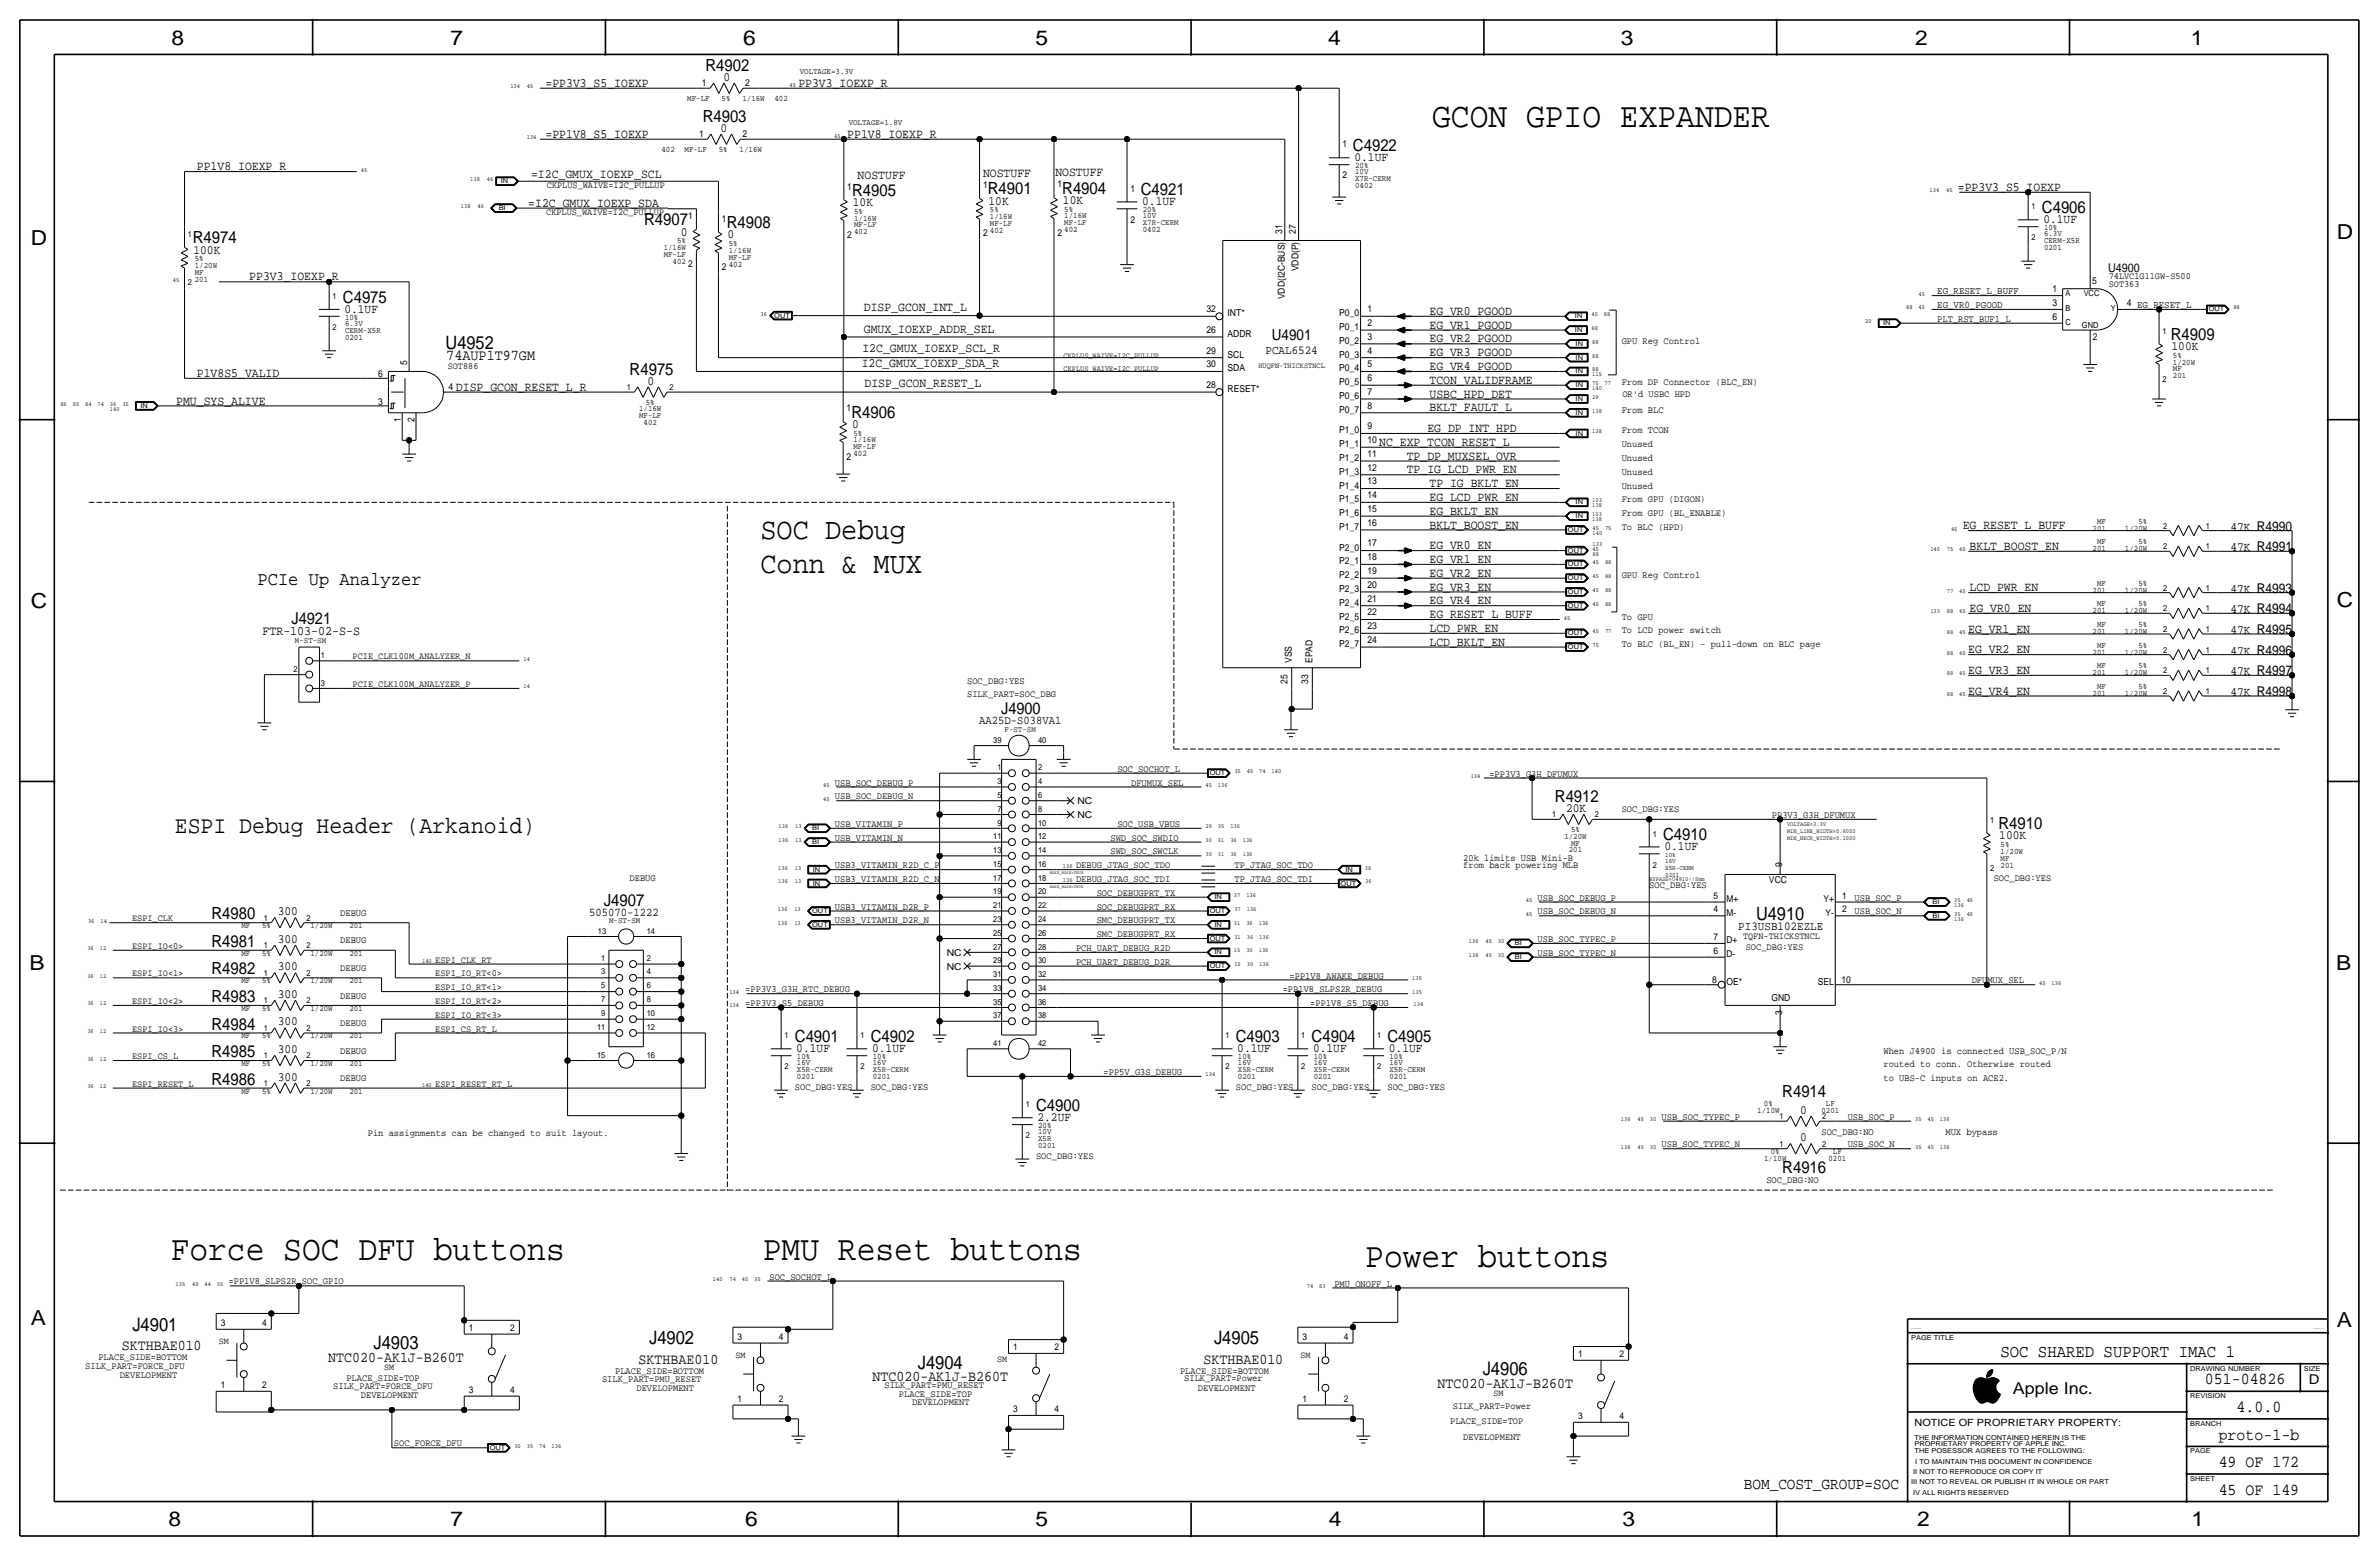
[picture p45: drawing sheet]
<svg xmlns="http://www.w3.org/2000/svg" width="877mm" height="574mm" viewBox="0 0 877 574" stroke-linecap="round" stroke-linejoin="round" font-family="sans-serif">
<defs><g id="words">
<g font-size="12.9">
<text x="528" y="46.7">GCON GPIO EXPANDER</text>
<text x="62.9" y="464.6">Force SOC DFU buttons</text>
<text x="281.2" y="464.6">PMU Reset buttons</text>
<text x="503.4" y="467.1">Power buttons</text>
</g>
<g font-size="11.1">
<text x="280.4" y="198.6">SOC Debug</text>
<text x="280.4" y="211.3">Conn &amp; MUX</text>
</g>
<text font-size="8.9" x="64.5" y="307.1">ESPI Debug Header (Arkanoid)</text>
<g font-size="7.6">
<text x="63.2" y="16.5">8</text>
<text x="166.1" y="16.5">7</text>
<text x="274" y="16.5">6</text>
<text x="381.7" y="16.5">5</text>
<text x="489.7" y="16.5">4</text>
<text x="597.6" y="16.5">3</text>
<text x="706.1" y="16.5">2</text>
<text x="807.7" y="16.5">1</text>
<text x="861.5" y="88.1">D</text>
<text x="11.4" y="90.4">D</text>
<text x="11.4" y="224.3">C</text>
<text x="861.5" y="223.8">C</text>
<text x="10.9" y="357.6">B</text>
<text x="861.3" y="357.4">B</text>
<text x="11.4" y="488.4">A</text>
<text x="861.5" y="489.2">A</text>
<text x="62.2" y="562.6">8</text>
<text x="166.1" y="562.6">7</text>
<text x="274.8" y="562.6">6</text>
<text x="381.7" y="562.6">5</text>
<text x="489.9" y="562.6">4</text>
<text x="598.1" y="562.6">3</text>
<text x="706.8" y="562.6">2</text>
<text x="807.9" y="562.6">1</text>
</g>
<text font-size="7.1" x="94.9" y="215.6">PCIe Up Analyzer</text>
<g font-size="6.8">
<text x="164.3" y="128.5">U4952</text>
<text x="647.4" y="339.1">U4910</text>
<text x="48.8" y="490.5">J4901</text>
<text x="137.7" y="497.3">J4903</text>
<text x="239.3" y="495.6">J4902</text>
<text x="447.6" y="495.6">J4905</text>
<text x="338.3" y="504.4">J4904</text>
<text x="546.6" y="507">J4906</text>
</g>
<text font-size="6.5" x="737.5" y="500.1">SOC SHARED SUPPORT IMAC 1</text>
<g font-size="6.2">
<text x="260.1" y="26.2">R4902</text>
<text x="259.1" y="45">R4903</text>
<text x="498.8" y="55.6">C4922</text>
<text x="364.2" y="71.6">R4901</text>
<text x="391.6" y="71.4">R4904</text>
<text x="420.6" y="71.9">C4921</text>
<text x="314.1" y="72.1">R4905</text>
<text x="237.5" y="83.1">R4907</text>
<text x="752.8" y="78.5">C4906</text>
<text x="71.1" y="89.7">R4974</text>
<text x="267.9" y="84.1">R4908</text>
<text x="126.4" y="111.5">C4975</text>
<text x="800.3" y="125.2">R4909</text>
<text x="232.1" y="138.2">R4975</text>
<text x="313.9" y="153.9">R4906</text>
<text x="573.3" y="295.7">R4912</text>
<text x="736.8" y="305.6">R4910</text>
<text x="613.1" y="309.6">C4910</text>
<text x="222.6" y="334">J4907</text>
<text x="78" y="338.8">R4980</text>
<text x="78" y="349">R4981</text>
<text x="78" y="359.2">R4982</text>
<text x="78" y="369.3">R4983</text>
<text x="78" y="379.5">R4984</text>
<text x="78" y="389.6">R4985</text>
<text x="293.1" y="384">C4901</text>
<text x="321" y="384">C4902</text>
<text x="455.6" y="384">C4903</text>
<text x="483.6" y="384">C4904</text>
<text x="511.5" y="384">C4905</text>
<text x="78" y="399.8">R4986</text>
<text x="657.1" y="404.4">R4914</text>
<text x="382" y="409.4">C4900</text>
<text x="657.1" y="432.3">R4916</text>
<text x="812.9" y="510.3">051-04826</text>
<text x="824.6" y="520.4">4.0.0</text>
<text x="818" y="530.6">proto-1-b</text>
<text x="818" y="540.8">49 OF 172</text>
<text x="818" y="550.9">45 OF 149</text>
</g>
<g font-size="6">
<text x="107.5" y="229.9">J4921</text>
<text x="369.1" y="263.1">J4900</text>
<text x="742.1" y="513.9">Apple Inc.</text>
</g>
<text font-size="5.9" x="642.9" y="548.8">BOM_COST_GROUP=SOC</text>
<g font-size="5.6">
<text x="468.9" y="125.5">U4901</text>
<text x="164.5" y="132.8">74AUP1T97GM</text>
</g>
<g font-size="5.5">
<text x="45" y="497.6">SKTHBAE010</text>
<text x="121" y="501.9">NTC020-AK1J-B260T</text>
<text x="235.5" y="502.7">SKTHBAE010</text>
<text x="443.7" y="502.7">SKTHBAE010</text>
<text x="321.7" y="509">NTC020-AK1J-B260T</text>
<text x="530" y="511.6">NTC020-AK1J-B260T</text>
</g>
<text font-size="5" x="851.2" y="510.3">D</text>
<text font-size="4.8" x="96.7" y="233.9">FTR-103-02-S-S</text>
<g font-size="4.7">
<text x="266.7" y="29.7">0</text>
<text x="201.1" y="32">=PP3V3_S5_IOEXP</text>
<text x="294.3" y="32">PP3V3_IOEXP_R</text>
<text x="201.1" y="50.8">=PP1V8_S5_IOEXP</text>
<text x="265.7" y="48.5">0</text>
<text x="312.4" y="50.8">PP1V8_IOEXP_R</text>
<text x="499.3" y="59.4">0.1UF</text>
<text x="72.6" y="62.7">PP1V8_IOEXP_R</text>
<text x="195.8" y="65.8">=I2C_GMUX_IOEXP_SCL</text>
<text x="362.4" y="65.3">NOSTUFF</text>
<text x="389.1" y="64.8">NOSTUFF</text>
<text x="316.2" y="66">NOSTUFF</text>
<text x="721.8" y="70.4">=PP3V3_S5_IOEXP</text>
<text x="194.8" y="76.2">=I2C_GMUX_IOEXP_SDA</text>
<text x="314.4" y="75.9">10K</text>
<text x="364.4" y="75.4">10K</text>
<text x="391.9" y="75.2">10K</text>
<text x="421.1" y="75.7">0.1UF</text>
<text x="753.3" y="82.3">0.1UF</text>
<text x="250.9" y="86.9">0</text>
<text x="268.2" y="87.9">0</text>
<text x="71.3" y="93.5">100K</text>
<text x="91.9" y="103.4">PP3V3_IOEXP_R</text>
<text x="126.9" y="115.3">0.1UF</text>
<text x="318.5" y="114.6">DISP_GCON_INT_L</text>
<text x="527" y="116.1">EG_VR0_PGOOD</text>
<text x="318.5" y="122.7">GMUX_IOEXP_ADDR_SEL</text>
<text x="527" y="121.2">EG_VR1_PGOOD</text>
<text x="318" y="129.8">I2C_GMUX_IOEXP_SCL_R</text>
<text x="527" y="126.2">EG_VR2_PGOOD</text>
<text x="527" y="131.3">EG_VR3_PGOOD</text>
<text x="800.6" y="129">100K</text>
<text x="317.7" y="135.1">I2C_GMUX_IOEXP_SDA_R</text>
<text x="527" y="136.4">EG_VR4_PGOOD</text>
<text x="72.6" y="138.9">P1V8S5_VALID</text>
<text x="238.7" y="141.7">0</text>
<text x="318.7" y="142.7">DISP_GCON_RESET_L</text>
<text x="527" y="141.5">TCON_VALIDFRAME</text>
<text x="65" y="149.1">PMU_SYS_ALIVE</text>
<text x="168.1" y="144">DISP_GCON_RESET_L_R</text>
<text x="527" y="146.6">USBC_HPD_DET</text>
<text x="527" y="151.6">BKLT_FAULT_L</text>
<text x="314.1" y="157.7">0</text>
<text x="526.2" y="159.3">EG_DP_INT_HPD</text>
<text x="508.5" y="164.3">NC_EXP_TCON_RESET_L</text>
<text x="518.6" y="169.4">TP_DP_MUXSEL_OVR</text>
<text x="518.6" y="174.5">TP_IG_LCD_PWR_EN</text>
<text x="527" y="179.6">TP_IG_BKLT_EN</text>
<text x="527" y="184.7">EG_LCD_PWR_EN</text>
<text x="527" y="189.7">EG_BKLT_EN</text>
<text x="527" y="194.8">BKLT_BOOST_EN</text>
<text x="723.6" y="195.1">EG_RESET_L_BUFF</text>
<text x="822.3" y="195.6">47K R4990</text>
<text x="527" y="202.4">EG_VR0_EN</text>
<text x="726.1" y="202.7">BKLT_BOOST_EN</text>
<text x="822.3" y="203.2">47K R4991</text>
<text x="527" y="207.5">EG_VR1_EN</text>
<text x="527" y="212.6">EG_VR2_EN</text>
<text x="527" y="217.7">EG_VR3_EN</text>
<text x="726.1" y="217.9">LCD_PWR_EN</text>
<text x="822.3" y="218.4">47K R4993</text>
<text x="527" y="227.8">EG_RESET_L_BUFF</text>
<text x="527" y="222.8">EG_VR4_EN</text>
<text x="726.1" y="225.6">EG_VR0_EN</text>
<text x="822.3" y="226.1">47K R4994</text>
<text x="527" y="232.9">LCD_PWR_EN</text>
<text x="725.6" y="233.2">EG_VR1_EN</text>
<text x="822.3" y="233.7">47K R4995</text>
<text x="527" y="238">LCD_BKLT_EN</text>
<text x="725.6" y="240.8">EG_VR2_EN</text>
<text x="822.3" y="241.3">47K R4996</text>
<text x="725.6" y="248.4">EG_VR3_EN</text>
<text x="822.3" y="248.9">47K R4997</text>
<text x="725.6" y="256">EG_VR4_EN</text>
<text x="822.3" y="256.5">47K R4998</text>
<text x="577.4" y="299.2">20K</text>
<text x="737.1" y="309.4">100K</text>
<text x="613.6" y="313.4">0.1UF</text>
<text x="102.4" y="337.3">300</text>
<text x="102.4" y="347.5">300</text>
<text x="102.4" y="357.6">300</text>
<text x="102.4" y="367.8">300</text>
<text x="102.4" y="378">300</text>
<text x="102.4" y="388.1">300</text>
<text x="293.6" y="387.9">0.1UF</text>
<text x="321.5" y="387.9">0.1UF</text>
<text x="456.1" y="387.9">0.1UF</text>
<text x="484.1" y="387.9">0.1UF</text>
<text x="512" y="387.9">0.1UF</text>
<text x="102.4" y="398.3">300</text>
<text x="382.5" y="413.3">2.2UF</text>
<text x="663.7" y="410.5">0</text>
<text x="663.7" y="420.6">0</text>
</g>
<g font-size="4.5">
<text x="466.5" y="130.6">PCAL6524</text>
<text x="640.8" y="342.9">PI3USB102EZLE</text>
</g>
<g font-size="4.4">
<text x="777.2" y="100.1">U4900</text>
<text x="361" y="266.7">AA25D-S038VA1</text>
<text x="217.2" y="337.6">505070-1222</text>
</g>
<g font-size="3.8">
<text x="714.2" y="108.5">EG_RESET_L_BUFF</text>
<text x="714.2" y="113.5">EG_VR0_PGOOD</text>
</g>
<text font-size="3.7" x="705.8" y="525.5">NOTICE OF PROPRIETARY PROPERTY:</text>
<g font-size="3.6">
<text x="714.2" y="118.6">PLT_RST_BUF1_L</text>
<text x="597.9" y="126.7">GPU Reg Control</text>
<text x="597.9" y="142">From DP Connector (BLC_EN)</text>
<text x="598.1" y="146.3">OR'd USBC HPD</text>
<text x="597.9" y="152.1">From BLC</text>
<text x="597.9" y="159.8">From TCON</text>
<text x="597.9" y="164.8">Unused</text>
<text x="597.9" y="169.9">Unused</text>
<text x="597.9" y="175">Unused</text>
<text x="597.9" y="180.1">Unused</text>
<text x="597.9" y="185.2">From GPU (DIGON)</text>
<text x="597.9" y="190.2">From GPU (BL_ENABLE)</text>
<text x="597.9" y="195.3">To BLC (HPD)</text>
<text x="597.9" y="213.1">GPU Reg Control</text>
<text x="597.9" y="228.3">To GPU</text>
<text x="597.9" y="233.4">To LCD power switch</text>
<text x="597.9" y="238.5">To BLC (BL_EN) - pull-down on BLC page</text>
<text x="356.6" y="252">SOC_DBG:YES</text>
<text x="356.6" y="257">SILK_PART=SOC_DBG</text>
<text x="411.9" y="284.5">SOC_SOCHOT_L</text>
<text x="549.1" y="286.3">=PP3V3_G3H_DFUMUX</text>
<text x="307.8" y="289.6">USB_SOC_DEBUG_P</text>
<text x="417" y="289.6">DFUMUX_SEL</text>
<text x="307.8" y="294.6">USB_SOC_DEBUG_N</text>
<text x="597.9" y="299.5">SOC_DBG:YES</text>
<text x="307.8" y="304.8">USB_VITAMIN_P</text>
<text x="411.9" y="304.8">SOC_USB_VBUS</text>
<text x="653.2" y="301.5">PP3V3_G3H_DFUMUX</text>
<text x="307.8" y="309.9">USB_VITAMIN_N</text>
<text x="409.4" y="309.9">SWD_SOC_SWDIO</text>
<text x="409.4" y="315">SWD_SOC_SWCLK</text>
<text x="539.4" y="317.2">20k limits USB Mini-B</text>
<text x="307.8" y="320">USB3_VITAMIN_R2D_C_P</text>
<text x="396.7" y="320">DEBUG_JTAG_SOC_TDO</text>
<text x="455.1" y="320">TP_JTAG_SOC_TDO</text>
<text x="539.4" y="319.8">from back powering MLB</text>
<text x="232.1" y="324.9">DEBUG</text>
<text x="307.8" y="325.1">USB3_VITAMIN_R2D_C_N</text>
<text x="396.7" y="325.1">DEBUG_JTAG_SOC_TDI</text>
<text x="455.1" y="325.1">TP_JTAG_SOC_TDI</text>
<text x="608" y="327.4">SOC_DBG:YES</text>
<text x="735" y="324.9">SOC_DBG:YES</text>
<text x="307.8" y="335.3">USB3_VITAMIN_D2R_P</text>
<text x="404.3" y="335.3">SOC_DEBUGPRT_RX</text>
<text x="404.3" y="330.2">SOC_DEBUGPRT_TX</text>
<text x="566.9" y="332">USB_SOC_DEBUG_P</text>
<text x="683.7" y="332">USB_SOC_P</text>
<text x="125.4" y="337.6">DEBUG</text>
<text x="307.8" y="340.4">USB3_VITAMIN_D2R_N</text>
<text x="404.3" y="340.4">SMC_DEBUGPRT_TX</text>
<text x="566.9" y="337.1">USB_SOC_DEBUG_N</text>
<text x="683.7" y="337.1">USB_SOC_N</text>
<text x="125.4" y="347.7">DEBUG</text>
<text x="404.3" y="345.4">SMC_DEBUGPRT_RX</text>
<text x="566.9" y="347.2">USB_SOC_TYPEC_P</text>
<text x="396.7" y="350.5">PCH_UART_DEBUG_R2D</text>
<text x="566.9" y="352.3">USB_SOC_TYPEC_N</text>
<text x="643.6" y="350.3">SOC_DBG:YES</text>
<text x="125.4" y="357.9">DEBUG</text>
<text x="396.7" y="355.6">PCH_UART_DEBUG_D2R</text>
<text x="274.8" y="365.8">=PP3V3_G3H_RTC_DEBUG</text>
<text x="472.9" y="365.8">=PP1V8_SLPS2R_DEBUG</text>
<text x="475.4" y="360.7">=PP1V8_AWAKE_DEBUG</text>
<text x="726.9" y="362.5">DFUMUX_SEL</text>
<text x="125.4" y="368">DEBUG</text>
<text x="274.8" y="370.8">=PP3V3_S5_DEBUG</text>
<text x="483.1" y="370.8">=PP1V8_S5_DEBUG</text>
<text x="125.4" y="378.2">DEBUG</text>
<text x="125.4" y="388.4">DEBUG</text>
<text x="694.4" y="388.4">When J4900 is connected USB_SOC_P/N</text>
<text x="694.4" y="393.4">routed to conn. Otherwise routed</text>
<text x="125.4" y="398.5">DEBUG</text>
<text x="293.1" y="401.8">SOC_DBG:YES</text>
<text x="321" y="401.8">SOC_DBG:YES</text>
<text x="406.9" y="396.2">=PP5V_G3S_DEBUG</text>
<text x="455.6" y="401.8">SOC_DBG:YES</text>
<text x="483.6" y="401.8">SOC_DBG:YES</text>
<text x="511.5" y="401.8">SOC_DBG:YES</text>
<text x="694.4" y="398.5">to UBS-C inputs on ACE2.</text>
<text x="612.6" y="412.8">USB_SOC_TYPEC_P</text>
<text x="681.2" y="412.8">USB_SOC_P</text>
<text x="135.6" y="418.8">Pin assignments can be changed to suit layout.</text>
<text x="671.5" y="418.3">SOC_DBG:NO</text>
<text x="717.2" y="418.3">MUX bypass</text>
<text x="612.6" y="422.9">USB_SOC_TYPEC_N</text>
<text x="681.2" y="422.9">USB_SOC_N</text>
<text x="382" y="427.2">SOC_DBG:YES</text>
<text x="651.2" y="436.1">SOC_DBG:NO</text>
<text x="84.3" y="473.5">=PP1V8_SLPS2R_SOC_GPIO</text>
<text x="283.7" y="471.7">SOC_SOCHOT_L</text>
<text x="491.9" y="474.2">PMU_ONOFF_L</text>
<text x="36.3" y="501.4">PLACE_SIDE=BOTTOM</text>
<text x="31.4" y="504.4">SILK_PART=FORCE_DFU</text>
<text x="44.1" y="507.7">DEVELOPMENT</text>
<text x="127.7" y="509">PLACE_SIDE=TOP</text>
<text x="221.9" y="509.5">SILK_PART=PMU_RESET</text>
<text x="226.8" y="506.5">PLACE_SIDE=BOTTOM</text>
<text x="435.1" y="506.5">PLACE_SIDE=BOTTOM</text>
<text x="436.6" y="509">SILK_PART=Power</text>
<text x="122.9" y="512.1">SILK_PART=FORCE_DFU</text>
<text x="133" y="515.4">DEVELOPMENT</text>
<text x="234.6" y="512.8">DEVELOPMENT</text>
<text x="326.1" y="511.6">SILK_PART=PMU_RESET</text>
<text x="331.4" y="514.9">PLACE_SIDE=TOP</text>
<text x="441.7" y="512.8">DEVELOPMENT</text>
<text x="336.2" y="517.9">DEVELOPMENT</text>
<text x="535.6" y="519.2">SILK_PART=Power</text>
<text x="534.6" y="525">PLACE_SIDE=TOP</text>
<text x="145.2" y="533.1">SOC_FORCE_DFU</text>
<text x="539.4" y="530.6">DEVELOPMENT</text>
</g>
<g font-size="3.5">
<text x="258.8" y="31.8">1</text>
<text x="274.8" y="31.8">2</text>
<text x="257.8" y="50.5">1</text>
<text x="273.8" y="50.5">2</text>
<text x="495" y="54.4">1</text>
<text x="495" y="65.8">2</text>
<text x="201.6" y="69.3">CKPLUS_WAIVE=I2C_PULLUP</text>
<text x="312.4" y="69.9">1</text>
<text x="362.4" y="69.3">1</text>
<text x="389.8" y="69.1">1</text>
<text x="416.8" y="70.6">1</text>
<text x="201.4" y="79.2">CKPLUS_WAIVE=I2C_PULLUP</text>
<text x="253.7" y="80.8">1</text>
<text x="266.1" y="81.8">1</text>
<text x="416.8" y="82">2</text>
<text x="312.4" y="87.6">2</text>
<text x="362.4" y="87.1">2</text>
<text x="389.8" y="86.9">2</text>
<text x="472.6" y="86.1" transform="rotate(-90 472.6 86.1)">31</text>
<text x="477.7" y="86.1" transform="rotate(-90 477.7 86.1)">27</text>
<text x="253.7" y="98.6">2</text>
<text x="266.1" y="99.6">2</text>
<text x="478.7" y="100" transform="rotate(-90 478.7 100)">VDD(P)</text>
<text x="756.6" y="107.7">1</text>
<text x="771.3" y="104.6">5</text>
<text x="777.4" y="105.7">SOT363</text>
<text x="777.4" y="102.9">74LVC1G11GW-S500</text>
<text x="473.7" y="110.3" transform="rotate(-90 473.7 110.3)">VDD(I2C-BUS)</text>
<text x="756.6" y="112.8">3</text>
<text x="784" y="112.8">4 EG_RESET_L</text>
<text x="444.8" y="115.1">32</text>
<text x="452.6" y="116.6">INT*</text>
<text x="493.7" y="116.6">P0_0</text>
<text x="504.1" y="115.1">1</text>
<text x="756.6" y="117.9">6</text>
<text x="444.8" y="122.7">26</text>
<text x="452.6" y="124.2">ADDR</text>
<text x="493.7" y="121.7">P0_1</text>
<text x="504.1" y="125.2">3</text>
<text x="504.1" y="120.1">2</text>
<text x="771.6" y="125.5">2</text>
<text x="444.8" y="130.3">29</text>
<text x="452.6" y="131.8">SCL</text>
<text x="493.7" y="131.8">P0_3</text>
<text x="493.7" y="126.7">P0_2</text>
<text x="504.1" y="130.3">4</text>
<text x="150.1" y="134.4" transform="rotate(-90 150.1 134.4)">5</text>
<text x="165" y="136.1">SOT886</text>
<text x="444.8" y="135.4">30</text>
<text x="452.6" y="136.9">SDA</text>
<text x="493.7" y="136.9">P0_4</text>
<text x="504.1" y="135.4">5</text>
<text x="139.4" y="138.9">6</text>
<text x="165.3" y="143.8">4</text>
<text x="444.8" y="143">28</text>
<text x="493.7" y="142">P0_5</text>
<text x="504.1" y="140.5">6</text>
<text x="139.4" y="149.1">3</text>
<text x="452.6" y="144.5">RESET*</text>
<text x="493.7" y="147.1">P0_6</text>
<text x="504.1" y="145.5">7</text>
<text x="147.8" y="155.7" transform="rotate(-90 147.8 155.7)">1</text>
<text x="152.9" y="155.7" transform="rotate(-90 152.9 155.7)">2</text>
<text x="312.1" y="151.6">1</text>
<text x="493.7" y="152.1">P0_7</text>
<text x="504.1" y="150.6">8</text>
<text x="493.7" y="159.8">P1_0</text>
<text x="504.1" y="158.2">9</text>
<text x="493.7" y="164.8">P1_1</text>
<text x="504.1" y="163.3">10</text>
<text x="312.1" y="169.4">2</text>
<text x="493.7" y="169.9">P1_2</text>
<text x="504.1" y="173.5">12</text>
<text x="504.1" y="168.4">11</text>
<text x="493.7" y="175">P1_3</text>
<text x="504.1" y="178.6">13</text>
<text x="493.7" y="185.2">P1_5</text>
<text x="493.7" y="180.1">P1_4</text>
<text x="504.1" y="183.6">14</text>
<text x="493.7" y="190.2">P1_6</text>
<text x="504.1" y="188.7">15</text>
<text x="493.7" y="195.3">P1_7</text>
<text x="504.1" y="193.8">16</text>
<text x="493.7" y="202.9">P2_0</text>
<text x="504.1" y="201.4">17</text>
<text x="493.7" y="208">P2_1</text>
<text x="504.1" y="206.5">18</text>
<text x="493.7" y="213.1">P2_2</text>
<text x="504.1" y="211.6">19</text>
<text x="493.7" y="218.2">P2_3</text>
<text x="504.1" y="221.7">21</text>
<text x="504.1" y="216.7">20</text>
<text x="493.7" y="223.3">P2_4</text>
<text x="504.1" y="226.8">22</text>
<text x="493.7" y="228.3">P2_5</text>
<text x="493.7" y="233.4">P2_6</text>
<text x="504.1" y="231.9">23</text>
<text x="493.7" y="238.5">P2_7</text>
<text x="504.1" y="237">24</text>
<text x="130" y="243.1">PCIE_CLK100M_ANALYZER_N</text>
<text x="476.2" y="244.3" transform="rotate(-90 476.2 244.3)">VSS</text>
<text x="483.8" y="244.3" transform="rotate(-90 483.8 244.3)">EPAD</text>
<text x="130" y="253.2">PCIE_CLK100M_ANALYZER_P</text>
<text x="474.7" y="252.2" transform="rotate(-90 474.7 252.2)">25</text>
<text x="482.3" y="252.2" transform="rotate(-90 482.3 252.2)">33</text>
<text x="397.2" y="296.4">NC</text>
<text x="397.2" y="301.5">NC</text>
<text x="657" y="319.5" transform="rotate(-90 657 319.5)">9</text>
<text x="652.2" y="325.4">VCC</text>
<text x="631.7" y="331.2">5</text>
<text x="636.5" y="332.5">M+</text>
<text x="672.2" y="332.5">Y+</text>
<text x="679.1" y="331.2">1</text>
<text x="48.7" y="339.6">ESPI_CLK</text>
<text x="631.7" y="336.3">4</text>
<text x="636.5" y="337.6">M-</text>
<text x="673" y="337.6">Y-</text>
<text x="679.1" y="336.3">2</text>
<text x="631.7" y="346.5">7</text>
<text x="636.5" y="347.7">D+</text>
<text x="642.6" y="346.2">TQFN-THICKSTNCL</text>
<text x="48.7" y="349.8">ESPI_IO&lt;0&gt;</text>
<text x="349" y="352.3">NC</text>
<text x="631.7" y="351.5">6</text>
<text x="636.5" y="352.8">D-</text>
<text x="48.7" y="359.9">ESPI_IO&lt;1&gt;</text>
<text x="160.5" y="359.9">ESPI_IO_RT&lt;0&gt;</text>
<text x="160.5" y="354.8">ESPI_CLK_RT</text>
<text x="349" y="357.4">NC</text>
<text x="160.5" y="365">ESPI_IO_RT&lt;1&gt;</text>
<text x="631.2" y="362.5">8</text>
<text x="636.5" y="363">OE*</text>
<text x="670.1" y="363">SEL</text>
<text x="678.9" y="362.2">10</text>
<text x="48.7" y="370.1">ESPI_IO&lt;2&gt;</text>
<text x="160.5" y="370.1">ESPI_IO_RT&lt;2&gt;</text>
<text x="653.1" y="368.8">GND</text>
<text x="160.5" y="375.2">ESPI_IO_RT&lt;3&gt;</text>
<text x="657" y="374.1" transform="rotate(-90 657 374.1)">3</text>
<text x="48.7" y="380.2">ESPI_IO&lt;3&gt;</text>
<text x="160.5" y="380.2">ESPI_CS_RT_L</text>
<text x="48.7" y="390.4">ESPI_CS_L</text>
<text x="48.7" y="400.6">ESPI_RESET_L</text>
<text x="160.5" y="400.6">ESPI_RESET_RT_L</text>
<text x="81.4" y="488.7">3</text>
<text x="96.6" y="488.7">4</text>
<text x="172.8" y="490.5">1</text>
<text x="188.1" y="490.5">2</text>
<text x="80.6" y="495.6">SM</text>
<text x="271.9" y="493.8">3</text>
<text x="287.1" y="493.8">4</text>
<text x="373.5" y="497.6">1</text>
<text x="388.7" y="497.6">2</text>
<text x="480.2" y="493.8">3</text>
<text x="495.4" y="493.8">4</text>
<text x="271.1" y="500.6">SM</text>
<text x="367.7" y="501.9">SM</text>
<text x="479.4" y="500.6">SM</text>
<text x="581.8" y="500.1">1</text>
<text x="597" y="500.1">2</text>
<text x="141.6" y="505">SM</text>
<text x="81.4" y="511.6">1</text>
<text x="96.6" y="511.6">2</text>
<text x="172.8" y="513.3">3</text>
<text x="188.1" y="513.3">4</text>
<text x="550.5" y="514.6">SM</text>
<text x="271.9" y="516.6">1</text>
<text x="287.1" y="516.6">2</text>
<text x="373.5" y="520.4">3</text>
<text x="388.7" y="520.4">4</text>
<text x="480.2" y="516.6">1</text>
<text x="495.4" y="516.6">2</text>
<text x="581.8" y="523">3</text>
<text x="597" y="523">4</text>
</g>
<g font-size="3.1">
<text x="294.8" y="27.4">VOLTAGE=3.3V</text>
<text x="253.4" y="37.1">MF-LF</text>
<text x="266" y="37.1">5%</text>
<text x="273.7" y="37.1">1/16W</text>
<text x="285.5" y="37.1">402</text>
<text x="312.9" y="46.2">VOLTAGE=1.8V</text>
<text x="243.9" y="55.9">402</text>
<text x="252.4" y="55.9">MF-LF</text>
<text x="265" y="55.9">5%</text>
<text x="272.7" y="55.9">1/16W</text>
<text x="499.6" y="64.3">10V</text>
<text x="499.6" y="62">20%</text>
<text x="499.6" y="66.8">X7R-CERM</text>
<text x="499.6" y="69.3">0402</text>
<text x="392.4" y="78">5%</text>
<text x="749" y="77.2">1</text>
<text x="314.9" y="83.8">MF-LF</text>
<text x="314.9" y="81.3">1/16W</text>
<text x="314.9" y="78.7">5%</text>
<text x="364.9" y="83.3">MF-LF</text>
<text x="364.9" y="80.8">1/16W</text>
<text x="364.9" y="78.2">5%</text>
<text x="392.4" y="80.5">1/16W</text>
<text x="392.4" y="83.1">MF-LF</text>
<text x="421.3" y="80.5">10V</text>
<text x="421.3" y="83.1">X7R-CERM</text>
<text x="421.3" y="78.2">20%</text>
<text x="69.3" y="87.4">1</text>
<text x="249.6" y="89.7">5%</text>
<text x="314.9" y="86.4">402</text>
<text x="364.9" y="85.9">402</text>
<text x="392.4" y="85.6">402</text>
<text x="421.3" y="85.6">0402</text>
<text x="749" y="88.6">2</text>
<text x="753.6" y="84.8">10%</text>
<text x="753.6" y="87.1">6.3V</text>
<text x="753.6" y="89.7">CERM-X5R</text>
<text x="244.7" y="92.2">1/16W</text>
<text x="244.7" y="94.7">MF-LF</text>
<text x="268.7" y="95.8">MF-LF</text>
<text x="268.7" y="90.7">5%</text>
<text x="268.7" y="93.2">1/16W</text>
<text x="753.6" y="92.2">0201</text>
<text x="71.8" y="96.3">5%</text>
<text x="71.8" y="98.8">1/20W</text>
<text x="71.8" y="101.3">MF</text>
<text x="248" y="97.3">402</text>
<text x="268.7" y="98.3">402</text>
<text x="69.3" y="105.2">2</text>
<text x="71.8" y="103.9">201</text>
<text x="122.6" y="110.2">1</text>
<text x="761.4" y="109.2">A</text>
<text x="768.2" y="109.2">VCC</text>
<text x="127.2" y="117.9">10%</text>
<text x="761.4" y="119.6">C</text>
<text x="761.4" y="114.6">B</text>
<text x="778.2" y="114.8">Y</text>
<text x="122.6" y="121.7">2</text>
<text x="127.2" y="125.2">0201</text>
<text x="127.2" y="122.7">CERM-X5R</text>
<text x="127.2" y="120.1">6.3V</text>
<text x="767.5" y="120.9">GND</text>
<text x="797.3" y="122.9">1</text>
<text x="801.1" y="131.8">5%</text>
<text x="801.1" y="134.4">1/20W</text>
<text x="801.1" y="136.9">MF</text>
<text x="231.1" y="143.8">1</text>
<text x="246.8" y="143.8">2</text>
<text x="797.3" y="140.7">2</text>
<text x="801.1" y="139.4">201</text>
<text x="238.1" y="149.1">5%</text>
<text x="235.6" y="154.2">MF-LF</text>
<text x="235.6" y="151.6">1/16W</text>
<text x="237.3" y="156.7">402</text>
<text x="314.7" y="160.5">5%</text>
<text x="314.7" y="163.1">1/16W</text>
<text x="314.7" y="165.6">MF-LF</text>
<text x="314.7" y="168.1">402</text>
<text x="771.5" y="195.6">201</text>
<text x="773.1" y="193">MF</text>
<text x="783.4" y="195.6">1/20W</text>
<text x="788.4" y="193">5%</text>
<text x="797.5" y="194.8">2</text>
<text x="813.3" y="194.8">1</text>
<text x="771.5" y="203.2">201</text>
<text x="773.1" y="200.7">MF</text>
<text x="783.4" y="203.2">1/20W</text>
<text x="788.4" y="200.7">5%</text>
<text x="797.5" y="202.4">2</text>
<text x="813.3" y="202.4">1</text>
<text x="773.1" y="215.9">MF</text>
<text x="788.4" y="215.9">5%</text>
<text x="771.5" y="218.4">201</text>
<text x="783.4" y="218.4">1/20W</text>
<text x="797.5" y="217.7">2</text>
<text x="813.3" y="217.7">1</text>
<text x="771.5" y="226.1">201</text>
<text x="773.1" y="223.5">MF</text>
<text x="783.4" y="226.1">1/20W</text>
<text x="788.4" y="223.5">5%</text>
<text x="797.5" y="225.3">2</text>
<text x="813.3" y="225.3">1</text>
<text x="771.5" y="233.7">201</text>
<text x="773.1" y="231.1">MF</text>
<text x="783.4" y="233.7">1/20W</text>
<text x="788.4" y="231.1">5%</text>
<text x="797.5" y="232.9">2</text>
<text x="813.3" y="232.9">1</text>
<text x="108.7" y="237">M-ST-SM</text>
<text x="773.1" y="238.8">MF</text>
<text x="788.4" y="238.8">5%</text>
<text x="118.3" y="242.6">1</text>
<text x="771.5" y="241.3">201</text>
<text x="783.4" y="241.3">1/20W</text>
<text x="797.5" y="240.5">2</text>
<text x="813.3" y="240.5">1</text>
<text x="108.1" y="247.7">2</text>
<text x="771.5" y="248.9">201</text>
<text x="773.1" y="246.4">MF</text>
<text x="783.4" y="248.9">1/20W</text>
<text x="788.4" y="246.4">5%</text>
<text x="797.5" y="248.2">2</text>
<text x="813.3" y="248.2">1</text>
<text x="118.3" y="252.7">3</text>
<text x="771.5" y="256.5">201</text>
<text x="773.1" y="254">MF</text>
<text x="783.4" y="256.5">1/20W</text>
<text x="788.4" y="254">5%</text>
<text x="797.5" y="255.8">2</text>
<text x="813.3" y="255.8">1</text>
<text x="370.3" y="269.7">F-ST-SM</text>
<text x="366.2" y="273.8">39</text>
<text x="382.7" y="273.8">40</text>
<text x="367.7" y="284">1</text>
<text x="382.7" y="284">2</text>
<text x="367.7" y="289.1">3</text>
<text x="382.7" y="289.1">4</text>
<text x="367.7" y="299.2">7</text>
<text x="367.7" y="294.1">5</text>
<text x="382.7" y="299.2">8</text>
<text x="382.7" y="294.1">6</text>
<text x="367.7" y="304.3">9</text>
<text x="382.7" y="304.3">10</text>
<text x="572.2" y="301.2">1</text>
<text x="588" y="301.2">2</text>
<text x="733.8" y="303.3">1</text>
<text x="366.2" y="309.4">11</text>
<text x="382.7" y="309.4">12</text>
<text x="576.7" y="309.1">1/20W</text>
<text x="579.2" y="311.7">MF</text>
<text x="579.2" y="306.6">5%</text>
<text x="609.3" y="308.4">1</text>
<text x="366.2" y="314.5">13</text>
<text x="382.7" y="314.5">14</text>
<text x="578.4" y="314.2">201</text>
<text x="737.6" y="314.7">1/20W</text>
<text x="737.6" y="312.2">5%</text>
<text x="737.6" y="317.2">MF</text>
<text x="366.2" y="319.5">15</text>
<text x="382.7" y="319.5">16</text>
<text x="609.3" y="319.8">2</text>
<text x="733.8" y="321.1">2</text>
<text x="737.6" y="319.8">201</text>
<text x="366.2" y="329.7">19</text>
<text x="366.2" y="324.6">17</text>
<text x="382.7" y="329.7">20</text>
<text x="382.7" y="324.6">18</text>
<text x="366.2" y="334.8">21</text>
<text x="382.7" y="334.8">22</text>
<text x="97.2" y="339.3">1</text>
<text x="113" y="339.3">2</text>
<text x="224.6" y="340.4">M-ST-SM</text>
<text x="366.2" y="339.9">23</text>
<text x="382.7" y="339.9">24</text>
<text x="89" y="342.1">MF</text>
<text x="96.6" y="342.1">5%</text>
<text x="114.4" y="342.1">1/20W</text>
<text x="128.8" y="342.1">201</text>
<text x="220.4" y="344.4">13</text>
<text x="238.5" y="344.4">14</text>
<text x="366.2" y="344.9">25</text>
<text x="382.7" y="344.9">26</text>
<text x="89" y="352.3">MF</text>
<text x="96.6" y="352.3">5%</text>
<text x="97.2" y="349.5">1</text>
<text x="113" y="349.5">2</text>
<text x="114.4" y="352.3">1/20W</text>
<text x="128.8" y="352.3">201</text>
<text x="366.2" y="350">27</text>
<text x="382.7" y="350">28</text>
<text x="97.2" y="359.7">1</text>
<text x="113" y="359.7">2</text>
<text x="221.7" y="359.2">3</text>
<text x="221.7" y="354.1">1</text>
<text x="238.5" y="359.2">4</text>
<text x="238.5" y="354.1">2</text>
<text x="366.2" y="355.1">29</text>
<text x="382.7" y="355.1">30</text>
<text x="89" y="362.5">MF</text>
<text x="96.6" y="362.5">5%</text>
<text x="114.4" y="362.5">1/20W</text>
<text x="128.8" y="362.5">201</text>
<text x="221.7" y="364.2">5</text>
<text x="238.5" y="364.2">6</text>
<text x="366.2" y="365.3">33</text>
<text x="366.2" y="360.2">31</text>
<text x="382.7" y="365.3">34</text>
<text x="382.7" y="360.2">32</text>
<text x="97.2" y="369.8">1</text>
<text x="113" y="369.8">2</text>
<text x="221.7" y="369.3">7</text>
<text x="238.5" y="369.3">8</text>
<text x="366.2" y="370.3">35</text>
<text x="382.7" y="370.3">36</text>
<text x="89" y="372.6">MF</text>
<text x="96.6" y="372.6">5%</text>
<text x="114.4" y="372.6">1/20W</text>
<text x="128.8" y="372.6">201</text>
<text x="221.7" y="374.4">9</text>
<text x="238.5" y="374.4">10</text>
<text x="366.2" y="375.4">37</text>
<text x="382.7" y="375.4">38</text>
<text x="89" y="382.8">MF</text>
<text x="96.6" y="382.8">5%</text>
<text x="97.2" y="380">1</text>
<text x="113" y="380">2</text>
<text x="114.4" y="382.8">1/20W</text>
<text x="128.8" y="382.8">201</text>
<text x="220.2" y="379.5">11</text>
<text x="238.5" y="379.5">12</text>
<text x="289.3" y="382.8">1</text>
<text x="317.2" y="382.8">1</text>
<text x="451.8" y="382.8">1</text>
<text x="479.8" y="382.8">1</text>
<text x="507.7" y="382.8">1</text>
<text x="238.5" y="389.9">16</text>
<text x="366.2" y="385.6">41</text>
<text x="382.7" y="385.6">42</text>
<text x="89" y="392.9">MF</text>
<text x="96.6" y="392.9">5%</text>
<text x="97.2" y="390.1">1</text>
<text x="113" y="390.1">2</text>
<text x="114.4" y="392.9">1/20W</text>
<text x="128.8" y="392.9">201</text>
<text x="220.2" y="390.1">15</text>
<text x="289.3" y="394.2">2</text>
<text x="293.8" y="395.2">X5R-CERM</text>
<text x="293.8" y="390.4">10%</text>
<text x="293.8" y="392.7">16V</text>
<text x="317.2" y="394.2">2</text>
<text x="321.8" y="392.7">16V</text>
<text x="321.8" y="395.2">X5R-CERM</text>
<text x="321.8" y="390.4">10%</text>
<text x="451.8" y="394.2">2</text>
<text x="456.4" y="392.7">16V</text>
<text x="456.4" y="395.2">X5R-CERM</text>
<text x="456.4" y="390.4">10%</text>
<text x="479.8" y="394.2">2</text>
<text x="484.3" y="395.2">X5R-CERM</text>
<text x="484.3" y="390.4">10%</text>
<text x="484.3" y="392.7">16V</text>
<text x="507.7" y="394.2">2</text>
<text x="512.3" y="390.4">10%</text>
<text x="512.3" y="392.7">16V</text>
<text x="512.3" y="395.2">X5R-CERM</text>
<text x="97.2" y="400.3">1</text>
<text x="113" y="400.3">2</text>
<text x="293.8" y="397.8">0201</text>
<text x="321.8" y="397.8">0201</text>
<text x="456.4" y="397.8">0201</text>
<text x="484.3" y="397.8">0201</text>
<text x="512.3" y="397.8">0201</text>
<text x="89" y="403.1">MF</text>
<text x="96.6" y="403.1">5%</text>
<text x="114.4" y="403.1">1/20W</text>
<text x="128.8" y="403.1">201</text>
<text x="650.3" y="407.7">0%</text>
<text x="673.2" y="407.7">LF</text>
<text x="378.2" y="408.2">1</text>
<text x="647.8" y="410.2">1/10W</text>
<text x="656" y="412.5">1</text>
<text x="671.5" y="410.2">0201</text>
<text x="671.8" y="412.5">2</text>
<text x="378.2" y="419.6">2</text>
<text x="382.7" y="415.8">20%</text>
<text x="382.7" y="418.1">10V</text>
<text x="382.7" y="420.6">X5R</text>
<text x="382.7" y="423.2">0201</text>
<text x="652.9" y="425.5">0%</text>
<text x="656" y="422.7">1</text>
<text x="671.8" y="422.7">2</text>
<text x="675.7" y="425.5">LF</text>
<text x="650.4" y="428">1/10W</text>
<text x="674.1" y="428">0201</text>
</g>
<g font-size="2.9">
<text x="392.1" y="131.8">CKPLUS_WAIVE=I2C_PULLUP</text>
<text x="392.1" y="136.9">CKPLUS_WAIVE=I2C_PULLUP</text>
<text x="464" y="135.6">HUQFN-THICKSTNCL</text>
</g>
<g font-size="2.5">
<text x="184.6" y="67.6">IN</text>
<text x="183.8" y="77.5">BI</text>
<text x="285.4" y="117.1">OUT</text>
<text x="580.6" y="117.3">IN</text>
<text x="694.3" y="119.9">IN</text>
<text x="814.3" y="114.8">OUT</text>
<text x="580.6" y="122.4">IN</text>
<text x="580.9" y="127.5">IN</text>
<text x="580.9" y="137.7">IN</text>
<text x="580.9" y="132.6">IN</text>
<text x="580.9" y="142.7">IN</text>
<text x="580.9" y="147.8">IN</text>
<text x="51.8" y="150.4">IN</text>
<text x="580.9" y="152.9">IN</text>
<text x="580.9" y="160.5">IN</text>
<text x="580.9" y="185.9">IN</text>
<text x="580.9" y="191">IN</text>
<text x="578.1" y="196.1">OUT</text>
<text x="578.1" y="203.7">OUT</text>
<text x="578.1" y="208.8">OUT</text>
<text x="578.1" y="213.9">OUT</text>
<text x="578.1" y="218.9">OUT</text>
<text x="578.1" y="224">OUT</text>
<text x="578.1" y="239.3">OUT</text>
<text x="578.1" y="234.2">OUT</text>
<text x="446" y="285.8">OUT</text>
<text x="299.4" y="311.2">BI</text>
<text x="299.4" y="306.1">BI</text>
<text x="613.9" y="316">10%</text>
<text x="299.7" y="321.3">IN</text>
<text x="496" y="321.3">IN</text>
<text x="613.9" y="323.3">0201</text>
<text x="613.9" y="320.8">X5R-CERM</text>
<text x="613.9" y="318.3">16V</text>
<text x="299.7" y="326.4">IN</text>
<text x="494.2" y="326.4">OUT</text>
<text x="447.8" y="331.5">IN</text>
<text x="712.4" y="333.2">BI</text>
<text x="299.4" y="341.6">OUT</text>
<text x="299.4" y="336.6">OUT</text>
<text x="446" y="336.6">OUT</text>
<text x="447.8" y="341.6">IN</text>
<text x="712.4" y="338.3">BI</text>
<text x="446" y="346.7">OUT</text>
<text x="447.8" y="351.8">IN</text>
<text x="558.5" y="353.6">BI</text>
<text x="558.5" y="348.5">BI</text>
<text x="446" y="356.9">OUT</text>
<text x="704.5" y="493.8">PAGE TITLE</text>
<text x="807.4" y="505.2">DRAWING NUMBER</text>
<text x="849.3" y="505.2">SIZE</text>
<text x="807.4" y="515.4">REVISION</text>
<text x="807.4" y="525.5">BRANCH</text>
<text x="705.8" y="533.1">PROPRIETARY PROPERTY OF APPLE INC.</text>
<text x="705.8" y="530.6">THE INFORMATION CONTAINED HEREIN IS THE</text>
<text x="180.5" y="534.4">OUT</text>
<text x="705.8" y="535.7">THE POSESSOR AGREES TO THE FOLLOWING:</text>
<text x="706.1" y="539.5">I TO MAINTAIN THIS DOCUMENT IN CONFIDENCE</text>
<text x="807.4" y="535.7">PAGE</text>
<text x="705.3" y="543.3">II NOT TO REPRODUCE OR COPY IT</text>
<text x="807.4" y="545.8">SHEET</text>
<text x="704.5" y="547.1">III NOT TO REVEAL OR PUBLISH IT IN WHOLE OR PART</text>
<text x="705.3" y="550.9">IV ALL RIGHTS RESERVED</text>
</g>
<g font-size="2.3">
<text x="188.2" y="32.5">134</text>
<text x="194.3" y="32.5">45</text>
<text x="291" y="32">45</text>
<text x="194.2" y="51.3">134</text>
<text x="307.5" y="50.8">45</text>
<text x="133" y="63.2">45</text>
<text x="173.4" y="66.8">138</text>
<text x="179.5" y="66.8">46</text>
<text x="711.4" y="70.9">134</text>
<text x="717.5" y="70.9">45</text>
<text x="169.9" y="76.7">138</text>
<text x="176" y="76.7">46</text>
<text x="63.7" y="103.9">45</text>
<text x="707.3" y="109">45</text>
<text x="280.4" y="116.3">36</text>
<text x="586.7" y="116.6">45</text>
<text x="591.3" y="116.6">88</text>
<text x="687.6" y="119.1">20</text>
<text x="702.8" y="114">88</text>
<text x="707.3" y="114">45</text>
<text x="823.4" y="114">88</text>
<text x="586.7" y="121.7">88</text>
<text x="587" y="126.7">88</text>
<text x="587" y="131.8">88</text>
<text x="587" y="136.9">88</text>
<text x="587" y="142">75</text>
<text x="587" y="143.8">140</text>
<text x="587" y="138.7">115</text>
<text x="591.6" y="142">77</text>
<text x="22.3" y="149.6">86</text>
<text x="26.8" y="149.6">85</text>
<text x="31.4" y="149.6">84</text>
<text x="36" y="149.6">74</text>
<text x="40.5" y="149.6">36</text>
<text x="45.1" y="149.6">35</text>
<text x="587" y="147.1">29</text>
<text x="40.5" y="151.4">140</text>
<text x="587" y="152.1">138</text>
<text x="587" y="159.8">138</text>
<text x="587" y="185.2">103</text>
<text x="587" y="187">138</text>
<text x="587" y="190.2">103</text>
<text x="587" y="192.1">138</text>
<text x="587.1" y="195.3">45</text>
<text x="587.1" y="197.2">140</text>
<text x="591.7" y="195.3">75</text>
<text x="719.3" y="195.6">45</text>
<text x="587.1" y="202.9">45</text>
<text x="587.1" y="201.1">133</text>
<text x="711.7" y="203.2">140</text>
<text x="717.8" y="203.2">75</text>
<text x="722.3" y="203.2">45</text>
<text x="587.1" y="204.8">88</text>
<text x="587.1" y="208">45</text>
<text x="591.7" y="208">88</text>
<text x="587.1" y="213.1">45</text>
<text x="591.7" y="213.1">88</text>
<text x="587.1" y="218.2">45</text>
<text x="591.7" y="218.2">88</text>
<text x="717.8" y="218.4">77</text>
<text x="722.3" y="218.4">45</text>
<text x="587.1" y="223.3">45</text>
<text x="591.7" y="223.3">88</text>
<text x="711.7" y="226.1">133</text>
<text x="717.8" y="226.1">88</text>
<text x="722.3" y="226.1">45</text>
<text x="576.5" y="228.3">45</text>
<text x="587.1" y="233.4">45</text>
<text x="591.7" y="233.4">77</text>
<text x="717.8" y="233.7">88</text>
<text x="722.3" y="233.7">45</text>
<text x="587.1" y="238.5">75</text>
<text x="193" y="243.6">14</text>
<text x="717.8" y="241.3">88</text>
<text x="722.3" y="241.3">45</text>
<text x="717.8" y="248.9">88</text>
<text x="722.3" y="248.9">45</text>
<text x="193" y="253.7">14</text>
<text x="717.8" y="256.5">88</text>
<text x="722.3" y="256.5">45</text>
<text x="455.1" y="285">35</text>
<text x="459.6" y="285">45</text>
<text x="464.2" y="285">74</text>
<text x="468.8" y="285">140</text>
<text x="542.2" y="286.8">134</text>
<text x="303.5" y="290.1">45</text>
<text x="444.4" y="290.1">45</text>
<text x="449" y="290.1">136</text>
<text x="303.5" y="295.1">45</text>
<text x="287" y="305.3">136</text>
<text x="293.1" y="305.3">13</text>
<text x="444.4" y="305.3">29</text>
<text x="449" y="305.3">35</text>
<text x="453.6" y="305.3">136</text>
<text x="658.8" y="304.5">VOLTAGE=3.3V</text>
<text x="287" y="310.4">136</text>
<text x="293.1" y="310.4">13</text>
<text x="444.4" y="310.4">30</text>
<text x="449" y="310.4">31</text>
<text x="453.6" y="310.4">36</text>
<text x="458.2" y="310.4">136</text>
<text x="658.8" y="309.6">MIN_NECK_WIDTH=0.1000</text>
<text x="658.8" y="307.1">MIN_LINE_WIDTH=0.6000</text>
<text x="444.4" y="315.5">30</text>
<text x="449" y="315.5">31</text>
<text x="453.6" y="315.5">36</text>
<text x="458.2" y="315.5">136</text>
<text x="286.9" y="320.5">136</text>
<text x="293" y="320.5">13</text>
<text x="391.8" y="320">136</text>
<text x="503.2" y="320.5">36</text>
<text x="286.9" y="325.6">136</text>
<text x="293" y="325.6">13</text>
<text x="391.8" y="325.1">136</text>
<text x="503.3" y="325.6">36</text>
<text x="608" y="324.9">BYPASS=U4910::5mm</text>
<text x="286.8" y="335.8">136</text>
<text x="292.9" y="335.8">13</text>
<text x="454.9" y="330.7">37</text>
<text x="455.1" y="335.8">37</text>
<text x="459.5" y="330.7">136</text>
<text x="459.6" y="335.8">136</text>
<text x="562.6" y="332.5">45</text>
<text x="720.5" y="332.5">35</text>
<text x="720.5" y="334.3">136</text>
<text x="725.1" y="332.5">45</text>
<text x="32.5" y="340.1">36</text>
<text x="37" y="340.1">14</text>
<text x="286.8" y="340.9">136</text>
<text x="292.9" y="340.9">13</text>
<text x="454.9" y="340.9">31</text>
<text x="459.5" y="340.9">36</text>
<text x="464.1" y="340.9">136</text>
<text x="562.6" y="337.6">45</text>
<text x="720.5" y="337.6">35</text>
<text x="720.5" y="339.4">136</text>
<text x="725.1" y="337.6">45</text>
<text x="455.1" y="345.9">31</text>
<text x="459.6" y="345.9">36</text>
<text x="464.2" y="345.9">136</text>
<text x="541.5" y="347.7">136</text>
<text x="547.6" y="347.7">45</text>
<text x="552.2" y="347.7">30</text>
<text x="32.2" y="350.3">36</text>
<text x="36.8" y="350.3">12</text>
<text x="454.9" y="351">15</text>
<text x="459.5" y="351">30</text>
<text x="464.1" y="351">136</text>
<text x="541.5" y="352.8">136</text>
<text x="547.6" y="352.8">45</text>
<text x="552.2" y="352.8">30</text>
<text x="155.6" y="354.8">140</text>
<text x="455.1" y="356.1">15</text>
<text x="459.6" y="356.1">30</text>
<text x="464.2" y="356.1">136</text>
<text x="32.2" y="360.4">36</text>
<text x="36.8" y="360.4">12</text>
<text x="520.6" y="361.2">135</text>
<text x="751.8" y="363">45</text>
<text x="756.4" y="363">136</text>
<text x="32.2" y="370.6">36</text>
<text x="36.8" y="370.6">12</text>
<text x="268.9" y="366.3">134</text>
<text x="268.9" y="371.3">134</text>
<text x="520.6" y="366.3">135</text>
<text x="521.2" y="370.8">134</text>
<text x="32.2" y="380.7">36</text>
<text x="36.8" y="380.7">12</text>
<text x="32.2" y="390.9">36</text>
<text x="36.8" y="390.9">12</text>
<text x="32.2" y="401.1">36</text>
<text x="36.8" y="401.1">12</text>
<text x="155.6" y="400.6">140</text>
<text x="444.4" y="396.7">134</text>
<text x="597.6" y="413.3">136</text>
<text x="603.7" y="413.3">45</text>
<text x="608.3" y="413.3">30</text>
<text x="706.1" y="413.3">35</text>
<text x="710.6" y="413.3">45</text>
<text x="715.2" y="413.3">136</text>
<text x="597.6" y="423.4">136</text>
<text x="603.7" y="423.4">45</text>
<text x="608.3" y="423.4">30</text>
<text x="706.1" y="423.4">35</text>
<text x="710.6" y="423.4">45</text>
<text x="715.2" y="423.4">136</text>
<text x="64.7" y="474">135</text>
<text x="70.8" y="474">49</text>
<text x="75.4" y="474">44</text>
<text x="80" y="474">35</text>
<text x="262.8" y="472.2">140</text>
<text x="268.9" y="472.2">74</text>
<text x="273.5" y="472.2">45</text>
<text x="278.1" y="472.2">35</text>
<text x="481.8" y="474.7">74</text>
<text x="486.4" y="474.7">63</text>
<text x="189.6" y="533.7">30</text>
<text x="194.2" y="533.7">35</text>
<text x="198.8" y="533.7">74</text>
<text x="203.4" y="533.7">136</text>
</g>
<g font-size="1.7">
<text x="387" y="322.3">MAKE_BASE=TRUE</text>
<text x="387" y="327.4">MAKE_BASE=TRUE</text>
</g>
<g font-size=".4">
<text x="704.5" y="490">SYNC_MASTER=MATTHEW</text>
<text x="852.9" y="490">SYNC_DATE=07/31/2019</text>
</g>
</g></defs>
<g fill="none" stroke="#000" stroke-width=".37">
<path d="M199.1 32.5h57.6zM256.7 32.5h5.1zM263.1 30.6l-1.3 1.9zM263.1 30.6l1.9 3.8zM266.9 30.6l-1.9 3.8zM266.9 30.6l1.9 3.8zM270.7 30.6l1.9 3.8zM270.7 30.6l-1.9 3.8zM273.9 32.5h5.7zM273.9 32.5l-1.3 1.9zM279.6 32.5h199.1zM478.7 32.5h15z"/>
<path d="M478.7 32.5v48.5zM493.7 32.5v18zM199.1 51.3h56.6zM255.7 51.3h5.1zM262.1 49.4l-1.3 1.9zM262.1 49.4l1.9 3.8zM265.9 49.4l-1.9 3.8zM265.9 49.4l1.9 3.8zM269.7 49.4l1.9 3.8zM269.7 49.4l-1.9 3.8zM272.9 51.3h5.7zM272.9 51.3l-1.3 1.9z"/>
<path d="M278.6 51.3h32.5zM311.1 51.3h50zM311.1 51.3v14.7zM361.1 51.3h27.5zM361.1 51.3v14.2zM388.6 51.3h26.9zM388.6 51.3v14zM415.5 51.3h58.2zM415.5 51.3v15.5zM473.7 51.3v29.7zM489.9 58.2h7.6zM493.7 50.5v7.7z"/>
<path d="M68 63.2h63.5zM68 63.2v20.4zM180.8 76.7l1.6-1.6zM180.8 76.7l1.6 1.6zM181 76.7l1.5 1.5zM181.2 76.7l1.3 1.4zM181.3 76.7l1.3 1.3zM182.4 78.3h6.7zM182.4 75.1h6.7zM182.5 75.2l-1.5 1.5zM182.5 78.2h6.5zM182.5 75.2h6.5z"/>
<path d="M182.5 75.3l-1.3 1.4zM182.5 78.1h6.5zM182.5 75.3h6.5zM182.6 75.4l-1.3 1.3zM182.6 78h6.3zM182.6 75.4h6.3zM182.8 65.2v3.2zM182.8 68.4h6.8zM182.8 65.2h6.8zM182.9 65.3h6.6zM182.9 65.3v3zM182.9 68.3h6.6z"/>
<path d="M183 65.4h6.5zM183 65.4v2.8zM183 68.2h6.5zM183.1 65.5h6.3zM183.1 65.5v2.6zM183.1 68.1h6.3zM188.9 75.4l1.3 1.3zM189 78.1l1.3-1.4zM189 75.3l1.3 1.4zM189 78.2l1.5-1.5zM189 75.2l1.5 1.5zM189.1 75.1l1.6 1.6z"/>
<path d="M189.4 65.5l1.3 1.3zM189.5 65.4l1.4 1.4zM189.5 65.3l1.5 1.5zM189.5 68.3l1.5-1.5zM189.6 65.2l1.6 1.6zM189.6 68.4l1.6-1.6zM190.2 76.7l-1.3 1.3zM190.2 76.7h2.5zM190.7 76.7l-1.6 1.6zM190.7 66.8h2.5zM190.7 66.8l-1.3 1.3zM190.9 66.8l-1.4 1.4z"/>
<path d="M192.7 76.7h53.6zM193.2 66.8h71.7zM246.3 77h10.4zM246.3 76.7v.3zM256.7 77v7.6zM264.9 66.8v11.2zM264.9 78v7.6zM309.8 78.2l2.6 1.3zM309.8 78.2l2.6-1.2zM309.8 75.7l2.6 1.3zM309.8 75.7l2.6-1.3zM311.1 66v7.7z"/>
<path d="M311.1 73.7l1.3 .7zM359.9 77.7l2.5 1.3zM359.9 77.7l2.5-1.2zM359.9 75.2l2.5 1.3zM359.9 75.2l2.5-1.3zM361.1 65.5v7.7zM361.1 73.2l1.3 .7zM387.3 79.8l1.3 .7zM387.3 79.8l2.5-1.1zM387.3 77.5l2.5 1.2zM387.3 77.5l2.5-1.3zM387.3 74.9l2.5 1.3z"/>
<path d="M387.3 74.9l2.5-1.2zM388.6 65.3v7.6zM388.6 72.9l1.2 .8zM411.7 74.4h7.6zM411.7 77h7.6zM415.5 66.8v7.6zM415.5 77v7.6zM489.9 60.7h7.6zM491.2 72.6h5.1zM492.2 73.9h3zM493 75.2h1.5zM493.7 68.3v1.8z"/>
<path d="M493.7 70.1v2.5zM493.7 60.7v7.6zM722.3 70.9h25.4zM747.7 70.9h22.9zM747.7 70.9v2.5zM747.7 73.4v7.6zM770.6 70.9v27.9zM66.8 98l1.2 .8zM66.8 98l2.5-1zM66.8 95.8l2.5 1.2zM66.8 95.8l2.5-1.3zM66.8 93.2l2.5 1.3z"/>
<path d="M66.8 93.2l2.5-1.3zM68 98.8v7.6zM68 83.6v7.6zM68 91.2l1.3 .7zM255.5 90.4l2.5 1zM255.5 90.4l2.5-1.2zM255.5 87.9l2.5 1.3zM255.5 87.9l2.5-1.3zM255.5 85.3l1.2-.7zM255.5 85.3l2.5 1.3zM256.7 99.8v37.1zM256.7 92.2v7.6z"/>
<path d="M256.7 92.2l1.3-.8zM263.6 92.5l1.3 .7zM263.6 92.5l2.5-1.1zM263.6 90.2l2.5 1.2zM263.6 90.2l2.5-1.3zM263.6 87.6l2.5 1.3zM263.6 87.6l2.5-1.2zM264.9 93.2v7.6zM264.9 85.6l1.2 .8zM309.8 80.5l1.3 .8zM309.8 80.5l2.6-1zM311.1 88.9v35.3z"/>
<path d="M311.1 81.3v7.6zM359.9 80l1.2 .8zM359.9 80l2.5-1zM361.1 88.4v27.9zM361.1 80.8v7.6zM388.6 88.1v56.4zM388.6 80.5v7.6zM413 97.5h5zM414 98.8h3zM415.5 84.6v10.4zM415.5 95v2.5zM450.8 88.6v157.5z"/>
<path d="M450.8 88.6h50.8zM473.7 81v7.6zM478.7 81v7.6zM501.6 88.6v157.5zM743.9 81h7.6zM743.9 83.6h7.6zM745.2 96.3h5.1zM746.2 97.5h3zM747 98.8h1.5zM747.7 91.2v2.5zM747.7 93.7v2.6zM747.7 83.6v7.6z"/>
<path d="M770.6 98.8v7.6zM68 106.4v33zM80.7 103.9h40.7zM117.6 114h7.6zM117.6 116.6h7.6zM121.4 103.9h29.4zM121.4 103.9v2.5zM121.4 106.4v7.6zM121.4 116.6v7.6zM150.8 103.9v25.4zM264.9 100.8v31zM283.7 116.3l1.6 1.6z"/>
<path d="M283.9 116.3l1.4 1.5zM283.9 116.3l1.4-1.4zM284 116.3l1.4-1.3zM284 116.3l1.4 1.4zM284.2 116.3l1.2-1.2zM284.2 116.3l1.2 1.3zM285.3 114.8l-1.6 1.5zM285.3 114.8h6.8zM285.3 117.9h6.8zM285.3 114.9h6.7zM285.3 117.8h6.7zM285.4 115h6.5z"/>
<path d="M285.4 117.7h6.5zM285.4 115.1h6.4zM285.4 117.6h6.4zM291.8 116.3h2.5zM291.8 115.1v2.5zM291.9 115v2.7zM292 114.9v2.9zM292.1 114.8v3.1zM294.3 116.3h66.8zM361.1 116.6h82.1zM361.1 116.3v.3zM414.7 100.1h1.6z"/>
<path d="M443.2 116.6h5zM501.6 116.6h7.6zM509.2 116.6h65.6zM574.8 116.6h2.5zM576.8 116.6l1.6-1.6zM576.8 116.6l1.6 1.6zM577 116.6l1.5 1.5zM577.1 116.6l1.4-1.4zM577.1 116.6l1.4 1.4zM577.3 116.6l1.3-1.3zM577.3 116.6l1.3 1.3zM578.4 118.2h6.8z"/>
<path d="M578.4 115h6.8zM578.5 115.1l-1.5 1.5zM578.5 115.1h6.6zM578.5 118.1h6.6zM578.5 115.2h6.5zM578.5 118h6.5zM578.6 115.3h6.3zM578.6 117.9h6.3zM584.9 115.3v2.6zM585 115.2v2.8zM585.1 115.1v3zM585.2 115v3.2z"/>
<path d="M593.3 114.3h2.5zM595.8 114.3v23.9zM692.5 117.6v3.1zM692.5 117.6h6.8zM692.6 117.7h6.6zM692.6 117.7v2.9zM692.7 117.8h6.5zM692.7 117.8v2.7zM692.8 117.9h6.3zM692.8 117.9v2.5zM699.1 117.9l1.3 1.2zM699.2 117.8l1.3 1.3z"/>
<path d="M699.2 117.7l1.5 1.4zM699.3 117.6l1.5 1.5zM700.4 119.1h2.5zM702.9 119.1h49.9zM712.2 109h40.6zM712.2 114h40.6zM752.8 119.1h7.6zM752.8 114h7.6zM752.8 109h7.6zM760.4 106.4h12.7zM760.4 106.4v15.3zM773.1 106.4a7.6 7.6 0 0 1 7.6 7.6 7.6 7.6 0 0 1-7.5 7.7"/>
<path d="M780.7 114h7.7zM788.4 114h7.6zM796 114h15.2zM796 114v5.1zM796 119.1v7.6zM811.2 114h2.6zM813.5 112.5h6.8zM813.5 115.6h6.8zM813.5 112.5v3.1zM813.6 112.6h6.6zM813.6 112.6v2.9zM813.6 115.5h6.6z"/>
<path d="M813.7 112.7h6.5zM813.7 112.7v2.7zM813.7 115.4h6.5zM813.8 112.8h6.3zM813.8 112.8v2.5zM813.8 115.3h6.3zM820.1 112.8l1.3 1.2zM820.2 112.7l1.3 1.3zM820.2 115.4l1.3-1.4zM820.2 112.6l1.5 1.4zM820.2 115.5l1.5-1.5zM820.3 112.5l1.5 1.5z"/>
<path d="M820.3 115.6l1.5-1.6zM821.4 114l-1.3 1.3zM68 139.4h67.6zM118.8 129.3h5.1zM119.8 130.6h3.1zM120.6 131.8h1.5zM121.4 124.2v2.5zM121.4 126.7v2.6zM135.6 139.4h7.6zM143.2 136.9h12.7zM143.2 136.9v15.2zM144.2 138.4h1.5z"/>
<path d="M144.2 138.4v2.1zM145 138.4v2.1zM149.3 139.4v11zM150.8 129.3v7.6zM155.9 136.9a7.6 7.6 0 0 1 7.6 7.6 7.6 7.6 0 0 1-7.5 7.6M256.7 136.9h186.5zM264.9 131.8h178.3zM310.8 124.2v23.6zM310.8 124.2h.3zM311.1 124.2h132.1zM443.2 124.2h7.6zM443.2 131.8h7.6z"/>
<path d="M443.2 136.9h7.6zM501.6 136.9h7.6zM501.6 131.8h7.6zM501.6 126.7h7.6zM501.6 121.7h7.6zM509.2 131.8h65.8zM509.2 136.9h65.8zM509.2 121.7h65.6zM509.2 126.7h65.8zM574.8 121.7h2.5zM575 136.9h2.5zM575 131.8h2.5z"/>
<path d="M575 126.7h2.5zM576.8 121.7l1.6-1.6zM576.8 121.7l1.6 1.5zM577 121.7l1.5 1.4zM577.1 136.9l1.6 1.6zM577.1 131.8l1.6 1.6zM577.1 126.7l1.6 1.6zM577.1 121.7l1.4-1.4zM577.1 121.7l1.4 1.3zM577.2 136.9l1.5-1.5zM577.2 136.9l1.5 1.5zM577.2 131.8l1.5-1.4z"/>
<path d="M577.2 131.8l1.5 1.5zM577.2 126.7l1.5-1.4zM577.2 126.7l1.5 1.5zM577.3 121.7l1.3-1.3zM577.3 121.7l1.3 1.2zM577.4 136.9l1.4-1.4zM577.4 136.9l1.4 1.4zM577.4 131.8l1.4-1.3zM577.4 131.8l1.4 1.4zM577.4 126.7l1.4-1.3zM577.4 126.7l1.4 1.4zM577.5 136.9l1.3 1.3z"/>
<path d="M577.5 131.8l1.3-1.2zM577.5 131.8l1.3 1.3zM577.5 126.7l1.3-1.2zM577.5 126.7l1.3 1.3zM578.4 123.2h6.8zM578.4 120.1h6.8zM578.5 120.2l-1.5 1.5zM578.5 120.2h6.6zM578.5 123.1h6.6zM578.5 120.3h6.5zM578.5 123h6.5zM578.6 120.4h6.3z"/>
<path d="M578.6 122.9h6.3zM578.7 135.3l-1.6 1.6zM578.7 138.5h6.8zM578.7 135.3h6.8zM578.7 130.3l-1.6 1.5zM578.7 133.4h6.8zM578.7 130.3h6.8zM578.7 125.2l-1.6 1.5zM578.7 128.3h6.8zM578.7 125.2h6.8zM578.7 135.4h6.7zM578.7 138.4h6.7z"/>
<path d="M578.7 130.4h6.7zM578.7 133.3h6.7zM578.7 125.3h6.7zM578.7 128.2h6.7zM578.8 135.5h6.5zM578.8 138.3h6.5zM578.8 130.5h6.5zM578.8 133.2h6.5zM578.8 125.4h6.5zM578.8 128.1h6.5zM578.8 135.6l-1.3 1.3zM578.8 135.6h6.4z"/>
<path d="M578.8 138.2h6.4zM578.8 130.6h6.4zM578.8 133.1h6.4zM578.8 125.5h6.4zM578.8 128h6.4zM584.9 120.4v2.5zM585 120.3v2.7zM585.1 120.2v2.9zM585.2 135.6v2.6zM585.2 130.6v2.5zM585.2 125.5v2.5zM585.2 120.1v3.1z"/>
<path d="M585.3 135.5v2.8zM585.3 130.5v2.7zM585.3 125.4v2.7zM585.4 135.4v3zM585.4 130.4v2.9zM585.4 125.3v2.9zM585.5 135.3v3.2zM585.5 130.3v3.1zM585.5 125.2v3.1zM592.8 138.2h3zM692.5 120.7h6.8zM692.6 120.6h6.6z"/>
<path d="M692.7 120.5h6.5zM692.8 120.4h6.3zM699.1 120.4l1.3-1.3zM699.2 120.5l1.3-1.4zM699.2 120.6l1.5-1.5zM699.3 120.7l1.5-1.6zM760.4 121.7h12.7zM768 134.4h5.1zM769.1 135.6h3zM769.8 136.9h1.5zM770.6 129.3v2.5zM770.6 131.8v2.6z"/>
<path d="M770.6 121.7v7.6zM794.7 133.6l1.3 .8zM794.7 133.6l2.6-1zM794.7 131.3l2.6 1.3zM794.7 131.3l2.6-1.3zM794.7 128.8l2.6 1.2zM794.7 128.8l2.6-1.3zM796 134.4v7.6zM796 126.7l1.3 .8zM49.9 148v3.2zM49.9 151.2h6.8zM49.9 148h6.8z"/>
<path d="M50 148.1h6.7zM50 148.1v3zM50 151.1h6.7zM50.1 148.2h6.5zM50.1 148.2v2.8zM50.1 151h6.5zM50.2 148.3h6.4zM50.2 148.3v2.6zM50.2 150.9h6.4zM56.6 148.3l1.3 1.3zM56.6 150.9l1.3-1.3zM56.6 148.2l1.4 1.4z"/>
<path d="M56.6 151l1.4-1.4zM56.7 148.1l1.5 1.5zM56.7 151.1l1.5-1.5zM56.7 148l1.6 1.6zM56.7 151.2l1.6-1.6zM57.9 149.6h2.5zM60.4 149.6h75.2zM135.6 149.6h7.6zM143.2 152.1h12.7zM143.7 140.5h1.3zM143.7 150.6h1.3zM144.2 144.5h4.6z"/>
<path d="M144.2 148.6h1.5zM144.2 148.6v2zM145 148.6v2zM148.3 159.8v2.5zM148.3 152.1v7.7zM153.4 159.8v2.5zM153.4 152.1v7.7zM163.5 144.5h7.6zM171.1 144.5h57.7zM228.8 144.5h5.1zM235.2 142.6l-1.3 1.9zM235.2 142.6l1.9 3.9z"/>
<path d="M239 142.6l-1.9 3.9zM239 142.6l1.9 3.9zM242.8 142.6l1.9 3.9zM242.8 142.6l-1.9 3.9zM246 144.5h5.7zM246 144.5l-1.3 2zM251.7 144.5h136.9zM309.6 157.5l2.5 1.3zM309.6 157.5l2.5-1.3zM310.8 147.8v7.6zM310.8 155.4l1.3 .8zM388.6 144.5h54.6z"/>
<path d="M443.2 144.5h5zM501.6 159.8h7.6zM501.6 152.1h7.6zM501.6 147.1h7.6zM501.6 142h7.6zM509.2 159.8h65.8zM509.2 147.1h65.8zM509.2 152.1h65.8zM509.2 142h65.8zM575 152.1h2.5zM575 142h2.5zM575 159.8h2.5z"/>
<path d="M575 147.1h2.5zM577.1 152.1l1.6 1.6zM577.1 142l1.6 1.6zM577.1 159.8l1.6 1.5zM577.1 147.1l1.6 1.5zM577.2 152.1l1.5-1.4zM577.2 152.1l1.5 1.5zM577.2 142l1.5-1.5zM577.2 142l1.5 1.5zM577.2 159.8l1.5-1.5zM577.2 159.8l1.5 1.4zM577.2 147.1l1.5-1.5z"/>
<path d="M577.2 147.1l1.5 1.4zM577.4 152.1l1.4-1.3zM577.4 152.1l1.4 1.4zM577.4 142l1.4-1.4zM577.4 142l1.4 1.4zM577.4 159.8l1.4-1.4zM577.4 159.8l1.4 1.3zM577.4 147.1l1.4-1.4zM577.4 147.1l1.4 1.3zM577.5 152.1l1.3 1.3zM577.5 142l1.3-1.3zM577.5 142l1.3 1.3z"/>
<path d="M577.5 159.8l1.3 1.2zM577.5 147.1l1.3-1.3zM577.5 147.1l1.3 1.2zM578.7 150.6l-1.6 1.5zM578.7 153.7h6.8zM578.7 150.6h6.8zM578.7 140.4l-1.6 1.6zM578.7 143.6h6.8zM578.7 140.4h6.8zM578.7 158.2l-1.6 1.6zM578.7 158.2h6.8zM578.7 145.5l-1.6 1.6z"/>
<path d="M578.7 148.6h6.8zM578.7 145.5h6.8zM578.7 150.7h6.7zM578.7 153.6h6.7zM578.7 140.5h6.7zM578.7 143.5h6.7zM578.7 158.3h6.7zM578.7 145.6h6.7zM578.7 148.5h6.7zM578.8 150.8h6.5zM578.8 153.5h6.5zM578.8 140.6h6.5z"/>
<path d="M578.8 143.4h6.5zM578.8 158.4h6.5zM578.8 145.7h6.5zM578.8 148.4h6.5zM578.8 150.9l-1.3 1.2zM578.8 150.9h6.4zM578.8 153.4h6.4zM578.8 140.7h6.4zM578.8 143.3h6.4zM578.8 158.5l-1.3 1.3zM578.8 158.5h6.4zM578.8 145.8h6.4z"/>
<path d="M578.8 148.3h6.4zM585.2 150.9v2.5zM585.2 140.7v2.6zM585.2 158.5v2.5zM585.2 145.8v2.5zM585.3 150.8v2.7zM585.3 140.6v2.8zM585.3 158.4v2.7zM585.3 145.7v2.7zM585.4 150.7v2.9zM585.4 140.5v3zM585.4 158.3v2.9z"/>
<path d="M585.4 145.6v2.9zM585.5 150.6v3.1zM585.5 140.4v3.2zM585.5 158.2v3.1zM585.5 145.5v3.1zM793.4 147.1h5.1zM794.5 148.3h3zM795.2 149.6h1.5zM796 142v2.5zM796 144.5v2.6zM148.3 162.3h2.5zM148.3 167.4h5.1z"/>
<path d="M149.3 168.7h3zM150.1 169.9h1.5zM150.8 162.3h2.6zM150.8 162.3v2.5zM150.8 164.8v2.6zM308.3 174.8h5.1zM309.3 176h3.1zM309.6 162.3l1.2 .8zM309.6 162.3l2.5-1zM309.6 160l2.5 1.3zM309.6 160l2.5-1.2zM310.1 177.3h1.5z"/>
<path d="M310.8 170.7v1.5zM310.8 172.2v2.6zM310.8 163.1v7.6zM501.6 175h7.6zM501.6 169.9h7.6zM501.6 164.8h7.6zM509.2 164.8h65.8zM509.2 175h65.8zM509.2 169.9h65.8zM578.7 161.3h6.8zM578.7 161.2h6.7zM578.8 161.1h6.5z"/>
<path d="M578.8 161h6.4zM501.6 185.2h7.6zM501.6 190.2h7.6zM501.6 180.1h7.6zM501.6 195.3h7.6zM509.2 190.2h65.8zM509.2 185.2h65.8zM509.2 180.1h65.8zM509.2 195.3h65.8zM575 195.3h2.5zM575 190.2h2.5zM575 185.2h2.5z"/>
<path d="M577.1 190.2l1.6 1.6zM577.1 185.2l1.6 1.5zM577.2 193.8h6.8zM577.2 196.9h6.8zM577.2 193.8v3.1zM577.2 190.2l1.5-1.4zM577.2 190.2l1.5 1.5zM577.2 185.2l1.5-1.5zM577.2 185.2l1.5 1.4zM577.3 193.9h6.7zM577.3 193.9v2.9zM577.3 196.8h6.7z"/>
<path d="M577.4 190.2l1.4-1.3zM577.4 190.2l1.4 1.4zM577.4 185.2l1.4-1.4zM577.4 185.2l1.4 1.3zM577.4 194h6.5zM577.4 194v2.7zM577.4 196.7h6.5zM577.5 194.1h6.4zM577.5 194.1v2.5zM577.5 196.6h6.4zM577.5 190.2l1.3-1.2zM577.5 190.2l1.3 1.3z"/>
<path d="M577.5 185.2l1.3-1.3zM577.5 185.2l1.3 1.2zM578.7 188.7l-1.6 1.5zM578.7 191.8h6.8zM578.7 188.7h6.8zM578.7 183.6l-1.6 1.6zM578.7 186.7h6.8zM578.7 183.6h6.8zM578.7 188.8h6.7zM578.7 191.7h6.7zM578.7 183.7h6.7zM578.7 186.6h6.7z"/>
<path d="M578.8 188.9h6.5zM578.8 191.6h6.5zM578.8 183.8h6.5zM578.8 186.5h6.5zM578.8 189h6.4zM578.8 191.5h6.4zM578.8 183.9h6.4zM578.8 186.4h6.4zM583.9 194.1l1.3 1.2zM583.9 194l1.4 1.3zM583.9 196.7l1.4-1.4zM584 193.9l1.5 1.4z"/>
<path d="M584 196.8l1.5-1.5zM584 193.8l1.6 1.5zM584 196.9l1.6-1.6zM585.2 195.3l-1.3 1.3zM585.2 189v2.5zM585.2 183.9v2.5zM585.3 188.9v2.7zM585.3 183.8v2.7zM585.4 188.8v2.9zM585.4 183.7v2.9zM585.5 188.7v3.1zM585.5 183.6v3.1z"/>
<path d="M725.6 195.6h68.6zM794.2 195.6h5.7zM799.9 195.6l1.3 1.9zM803.1 193.6l-1.9 3.9zM803.1 193.6l1.9 3.9zM806.9 193.6l1.9 3.9zM806.9 193.6l-1.9 3.9zM810.7 193.6l1.3 2zM810.7 193.6l-1.9 3.9zM812 195.6h5.1zM817.1 195.6h27.9zM845 195.6v7.6z"/>
<path d="M501.6 213.1h7.6zM501.6 218.2h7.6zM501.6 208h7.6zM501.6 202.9h7.6zM509.2 202.9h65.8zM509.2 218.2h65.8zM509.2 208h65.8zM509.2 213.1h65.8zM575 218.2h2.5zM575 213.1h2.5zM575 208h2.5zM575 202.9h2.5z"/>
<path d="M577.2 216.6h6.8zM577.2 219.8h6.8zM577.2 216.6v3.2zM577.2 211.5h6.8zM577.2 214.7h6.8zM577.2 211.5v3.2zM577.2 206.5h6.8zM577.2 209.6h6.8zM577.2 206.5v3.1zM577.2 201.4h6.8zM577.2 204.5h6.8zM577.2 201.4v3.1z"/>
<path d="M577.3 216.7h6.7zM577.3 216.7v3zM577.3 219.7h6.7zM577.3 211.6h6.7zM577.3 211.6v3zM577.3 214.6h6.7zM577.3 206.6h6.7zM577.3 206.6v2.9zM577.3 209.5h6.7zM577.3 201.5h6.7zM577.3 201.5v2.9zM577.3 204.4h6.7z"/>
<path d="M577.4 216.8h6.5zM577.4 216.8v2.8zM577.4 219.6h6.5zM577.4 211.7h6.5zM577.4 211.7v2.8zM577.4 214.5h6.5zM577.4 206.7h6.5zM577.4 206.7v2.7zM577.4 209.4h6.5zM577.4 201.6h6.5zM577.4 201.6v2.7zM577.4 204.3h6.5z"/>
<path d="M577.5 216.9h6.4zM577.5 216.9v2.6zM577.5 219.5h6.4zM577.5 211.8h6.4zM577.5 211.8v2.6zM577.5 214.4h6.4zM577.5 206.8h6.4zM577.5 206.8v2.5zM577.5 209.3h6.4zM577.5 201.7h6.4zM577.5 201.7v2.5zM577.5 204.2h6.4z"/>
<path d="M583.9 216.9l1.3 1.3zM583.9 211.8l1.3 1.3zM583.9 206.8l1.3 1.2zM583.9 201.7l1.3 1.2zM583.9 216.8l1.4 1.4zM583.9 211.7l1.4 1.4zM583.9 206.7l1.4 1.3zM583.9 209.4l1.4-1.4zM583.9 201.6l1.4 1.3zM583.9 204.3l1.4-1.4zM584 216.7l1.5 1.5zM584 211.6l1.5 1.5z"/>
<path d="M584 214.6l1.5-1.5zM584 206.6l1.5 1.4zM584 209.5l1.5-1.5zM584 201.5l1.5 1.4zM584 216.6l1.6 1.6zM584 211.5l1.6 1.6zM584 214.7l1.6-1.6zM584 206.5l1.6 1.5zM584 209.6l1.6-1.6zM584 201.4l1.6 1.5zM584 204.5l1.6-1.6zM585.2 218.2l-1.3 1.3z"/>
<path d="M585.2 213.1l-1.3 1.3zM585.2 208l-1.3 1.3zM585.2 202.9l-1.3 1.3zM585.3 218.2l-1.4 1.4zM585.3 213.1l-1.4 1.4zM585.5 218.2l-1.5 1.5zM585.5 202.9l-1.5 1.5zM585.6 218.2l-1.6 1.6zM594.3 201.7h1.8zM596.1 201.7v23.9zM725.6 218.4h68.6zM725.6 203.2h68.6z"/>
<path d="M794.2 203.2h5.7zM794.2 218.4h5.7zM799.9 203.2l1.3 1.9zM799.9 218.4l1.3 2zM803.1 201.3l-1.9 3.8zM803.1 201.3l1.9 3.8zM803.1 216.5l-1.9 3.9zM803.1 216.5l1.9 3.9zM806.9 201.3l1.9 3.8zM806.9 201.3l-1.9 3.8zM806.9 216.5l1.9 3.9zM806.9 216.5l-1.9 3.9z"/>
<path d="M810.7 201.3l1.3 1.9zM810.7 201.3l-1.9 3.8zM810.7 216.5l1.3 1.9zM810.7 216.5l-1.9 3.9zM812 203.2h5.1zM812 218.4h5.1zM817.1 203.2h27.9zM817.1 218.4h27.9zM845 203.2v15.2zM845 218.4v7.7zM110.2 238.5h7.6zM110.2 238.5v20.3z"/>
<path d="M117.8 238.5v20.3zM501.6 223.3h7.6zM501.6 238.5h7.6zM501.6 228.3h7.6zM501.6 233.4h7.6zM509.2 228.3h65.8zM509.2 233.4h65.8zM509.2 223.3h65.8zM509.2 238.5h65.8zM575 238.5h2.5zM575 233.4h2.5zM575 223.3h2.5z"/>
<path d="M577.2 236.9h6.8zM577.2 236.9v3.2zM577.2 231.9h6.8zM577.2 235h6.8zM577.2 231.9v3.1zM577.2 221.7h6.8zM577.2 224.8h6.8zM577.2 221.7v3.1zM577.3 237h6.7zM577.3 237v3zM577.3 240h6.7zM577.3 232h6.7z"/>
<path d="M577.3 232v2.9zM577.3 234.9h6.7zM577.3 221.8h6.7zM577.3 221.8v2.9zM577.3 224.7h6.7zM577.4 237.1h6.5zM577.4 237.1v2.8zM577.4 239.9h6.5zM577.4 232.1h6.5zM577.4 232.1v2.7zM577.4 234.8h6.5zM577.4 221.9h6.5z"/>
<path d="M577.4 221.9v2.7zM577.4 224.6h6.5zM577.5 237.2h6.4zM577.5 237.2v2.6zM577.5 239.8h6.4zM577.5 232.2h6.4zM577.5 232.2v2.5zM577.5 234.7h6.4zM577.5 222h6.4zM577.5 222v2.5zM577.5 224.5h6.4zM583.9 237.2l1.3 1.3z"/>
<path d="M583.9 232.2l1.3 1.2zM583.9 234.7l1.3-1.3zM583.9 222l1.3 1.3zM583.9 224.5l1.3-1.2zM583.9 237.1l1.4 1.4zM583.9 232.1l1.4 1.3zM583.9 234.8l1.4-1.4zM583.9 221.9l1.4 1.4zM584 237l1.5 1.5zM584 240l1.5-1.5zM584 232l1.5 1.4zM584 234.9l1.5-1.5z"/>
<path d="M584 221.8l1.5 1.5zM584 224.7l1.5-1.4zM584 236.9l1.6 1.6zM584 231.9l1.6 1.5zM584 235l1.6-1.6zM584 221.7l1.6 1.6zM584 224.8l1.6-1.5zM585.2 238.5l-1.3 1.3zM585.3 238.5l-1.4 1.4zM585.3 223.3l-1.4 1.3zM594.1 225.6h2zM725.6 226.1h68.6z"/>
<path d="M725.6 233.7h68.6zM794.2 226.1h5.7zM794.2 233.7h5.7zM799.9 226.1l1.3 1.9zM799.9 233.7l1.3 1.9zM803.1 224.1l-1.9 3.9zM803.1 224.1l1.9 3.9zM803.1 231.7l-1.9 3.9zM803.1 231.7l1.9 3.9zM803.1 239.4l-1.9 3.8zM803.1 239.4l1.9 3.8zM806.9 224.1l1.9 3.9z"/>
<path d="M806.9 224.1l-1.9 3.9zM806.9 231.7l1.9 3.9zM806.9 231.7l-1.9 3.9zM806.9 239.4l1.9 3.8zM806.9 239.4l-1.9 3.8zM810.7 224.1l1.3 2zM810.7 224.1l-1.9 3.9zM810.7 231.7l1.3 2zM810.7 231.7l-1.9 3.9zM810.7 239.4l1.3 1.9zM810.7 239.4l-1.9 3.8zM812 226.1h5.1z"/>
<path d="M812 233.7h5.1zM817.1 226.1h27.9zM817.1 233.7h27.9zM845 226.1v7.6zM845 233.7v7.6zM97.5 248.7h5.1zM97.5 248.7v15.2zM102.6 248.7h10.1zM110.2 258.8h7.6zM115.3 253.7h10.1zM115.3 243.6h10.1zM125.4 243.6h66.1z"/>
<path d="M125.4 253.7h66.1zM450.8 246.1h50.8zM476.2 253.7v7.7zM476.2 246.1v7.6zM483.8 253.7v7.7zM483.8 246.1v7.6zM577.2 240.1h6.8zM584 240.1l1.6-1.6zM725.6 248.9h68.6zM725.6 256.5h68.6zM725.6 241.3h68.6zM794.2 241.3h5.7z"/>
<path d="M794.2 248.9h5.7zM794.2 256.5h5.7zM799.9 241.3l1.3 1.9zM799.9 248.9l1.3 2zM799.9 256.5l1.3 2zM803.1 247l-1.9 3.9zM803.1 247l1.9 3.9zM803.1 254.6l-1.9 3.9zM803.1 254.6l1.9 3.9zM806.9 247l1.9 3.9zM806.9 247l-1.9 3.9zM806.9 254.6l1.9 3.9z"/>
<path d="M806.9 254.6l-1.9 3.9zM810.7 247l1.3 1.9zM810.7 247l-1.9 3.9zM810.7 254.6l1.3 1.9zM810.7 254.6l-1.9 3.9zM812 241.3h5.1zM812 248.9h5.1zM812 256.5h5.1zM817.1 241.3h27.9zM817.1 248.9h27.9zM817.1 256.5h27.9zM845 241.3v7.6z"/>
<path d="M845 248.9v7.6zM845 256.5v2.6zM845 259.1v2.5zM94.9 266.4h5.1zM96 267.7h3zM96.7 269h1.5zM97.5 263.9v2.5zM356.6 279.9h5zM359.1 274.8h2.5zM359.1 274.8v2.6zM359.1 277.4v2.5zM361.6 274.8h10.2z"/>
<path d="M369.3 279.9v101.6zM369.3 279.9h12.7zM379.4 274.8h10.2zM382 279.9v101.6zM389.6 274.8h2.5zM389.6 279.9h5.1zM392.1 274.8v2.6zM392.1 277.4v2.5zM473.4 269h5.1zM474.4 270.3h3.1zM475.2 271.5h1.5zM475.9 261.4h.3z"/>
<path d="M475.9 261.4v5zM475.9 266.4v2.6zM476.2 261.4h7.6zM842.5 261.6h5zM843.5 262.9h3zM844.2 264.2h1.6zM308.3 290.1h53.3zM308.3 295.1h53.3zM346.4 285v15.2zM346.4 285h15.2zM357.6 281.2h3zM358.3 282.4h1.6z"/>
<path d="M361.6 290.1h10.2zM361.6 295.1h10.2zM361.6 285h10.2zM379.4 290.1h10.2zM379.4 285h10.2zM379.4 295.1h10.2zM389.6 295.1h5.1zM389.6 290.1h53.3zM389.6 285h53.3zM390.6 281.2h3zM391.4 282.4h1.5zM393.4 299l2.5 2.5z"/>
<path d="M393.4 296.4l2.5-2.5zM393.4 293.9l2.5 2.5zM395.9 299l-2.5 2.5zM442.9 285h2.6zM445.2 283.4h6.8zM445.2 286.6h6.8zM445.2 283.4v3.2zM445.3 283.5h6.6zM445.3 283.5v3zM445.3 286.5h6.6zM445.4 283.6h6.5zM445.4 283.6v2.8z"/>
<path d="M445.4 286.4h6.5zM445.5 283.7h6.3zM445.5 283.7v2.6zM445.5 286.3h6.3zM451.8 283.7l1.3 1.3zM451.8 286.3l1.3-1.3zM451.9 283.6l1.3 1.4zM451.9 283.5l1.5 1.5zM451.9 286.5l1.5-1.5zM452 283.4l1.5 1.6zM453.2 285l-1.3 1.4zM453.5 285l-1.5 1.6z"/>
<path d="M547.1 286.8h17.7zM564.8 286.8h167.7zM564.8 286.8v15.2zM732.5 286.8v12.7zM732.5 299.5v7.6zM296.4 310.4l1.6 1.6zM296.4 305.3l1.6-1.6zM296.4 305.3l1.6 1.6zM296.6 310.4l1.4-1.5zM296.6 310.4l1.4 1.5zM296.6 305.3l1.4-1.5zM296.6 305.3l1.4 1.5z"/>
<path d="M296.7 310.4l1.4-1.4zM296.7 310.4l1.4 1.4zM296.7 305.3l1.4-1.4zM296.7 305.3l1.4 1.4zM296.9 310.4l1.2 1.3zM296.9 305.3l1.2-1.3zM296.9 305.3l1.2 1.3zM297.8 319v3.1zM297.8 319h6.8zM297.9 319.1h6.7zM297.9 319.1v2.9zM298 308.8l-1.6 1.6z"/>
<path d="M298 312h6.6zM298 308.8h6.6zM298 306.9h6.6zM298 303.7h6.6zM298 319.2h6.5zM298 319.2v2.7zM298 311.9h6.6zM298 308.9h6.6zM298 306.8h6.6zM298 303.8h6.6zM298.1 311.8h6.4zM298.1 309h6.4z"/>
<path d="M298.1 306.7h6.4zM298.1 303.9h6.4zM298.1 319.3h6.4zM298.1 319.3v2.5zM298.1 309.1l-1.2 1.3zM298.1 311.7h6.4zM298.1 309.1h6.4zM298.1 306.6h6.4zM298.1 304h6.4zM304.5 319.3l1.3 1.2zM304.5 311.7l1.3-1.3zM304.5 309.1l1.3 1.3z"/>
<path d="M304.5 304l1.3 1.3zM304.5 319.2l1.4 1.3zM304.5 309l1.4 1.4zM304.5 303.9l1.4 1.4zM304.6 319.1l1.5 1.4zM304.6 311.9l1.5-1.5zM304.6 308.9l1.5 1.5zM304.6 303.8l1.5 1.5zM304.6 319l1.6 1.5zM304.6 312l1.6-1.6zM304.6 308.8l1.6 1.6zM304.6 303.7l1.6 1.6z"/>
<path d="M305.8 310.4h2.5zM305.8 305.3l-1.3 1.3zM305.8 305.3h2.5zM305.9 310.4l-1.4 1.4zM305.9 305.3l-1.4 1.4zM306.1 305.3l-1.5 1.5zM306.2 305.3l-1.6 1.6zM308.3 305.3h53.3zM308.3 310.4h53.3zM346.4 315.5v15.2zM346.4 315.5h15.2zM346.4 300.2v15.3z"/>
<path d="M346.4 300.2h15.2zM361.6 315.5h10.2zM361.6 300.2h10.2zM361.6 310.4h10.2zM361.6 305.3h10.2zM379.4 300.2h10.2zM379.4 305.3h10.2zM379.4 315.5h10.2zM379.4 310.4h10.2zM389.6 300.2h5.1zM389.6 315.5h53.3zM389.6 305.3h53.3z"/>
<path d="M389.6 310.4h53.3zM442.9 319.3h5.1zM494.8 319h6.8zM494.9 319.1h6.6zM494.9 319.2l-1.3 1.3zM494.9 319.2h6.5zM495 319.3h6.3zM501.3 319.3v2.5zM501.4 319.2v2.7zM501.5 319.1v2.9zM501.6 319v3.1zM564.8 302h5.1z"/>
<path d="M569.9 302h5.1zM576.3 300.1l-1.3 1.9zM576.3 300.1l1.9 3.8zM580.1 300.1l-1.9 3.8zM580.1 300.1l1.9 3.8zM583.9 300.1l1.9 3.8zM583.9 300.1l-1.9 3.8zM587.1 302h5.7zM587.1 302l-1.3 1.9zM592.8 302h15.2zM604.2 312.2h7.6zM604.2 314.7h7.6z"/>
<path d="M608 302h48.3zM608 302v2.5zM608 304.5v7.7zM608 314.7v7.6zM656.3 302v12.7zM656.3 302h35.5zM656.3 314.7v7.6zM731.2 313.9l1.3 .8zM731.2 313.9l2.6-1zM731.2 311.7l2.6 1.2zM731.2 311.7l2.6-1.3zM731.2 309.1l2.6 1.3z"/>
<path d="M731.2 309.1l2.6-1.3zM732.5 314.7v7.6zM732.5 307.1l1.3 .7zM101.3 338.2l-1.3 1.9zM101.3 338.2l1.9 3.8zM105.1 338.2l-1.9 3.8zM105.1 338.2l1.9 3.8zM108.9 338.2l1.9 3.8zM108.9 338.2l-1.9 3.8zM297.7 335.8l1.6-1.6zM297.7 335.8l1.6 1.6zM297.8 335.8l1.5 1.5z"/>
<path d="M297.8 335.8l1.5-1.5zM297.8 324.1v3.1zM297.8 327.2h6.8zM297.8 324.1h6.8zM297.8 322.1h6.8zM297.9 324.2h6.7zM297.9 324.2v2.9zM297.9 327.1h6.7zM297.9 322h6.7zM298 335.8l1.4-1.4zM298 335.8l1.4 1.4zM298 324.3h6.5z"/>
<path d="M298 324.3v2.7zM298 327h6.5zM298 321.9h6.5zM298.1 335.8l1.3 1.3zM298.1 324.4h6.4zM298.1 324.4v2.5zM298.1 326.9h6.4zM298.1 321.8h6.4zM299.3 339.3h6.8zM299.3 334.2h6.8zM299.3 337.4h6.8zM299.3 339.4h6.7z"/>
<path d="M299.3 334.3h6.7zM299.3 337.3h6.7zM299.4 339.5h6.5zM299.4 334.4h6.5zM299.4 337.2h6.5zM299.4 339.6h6.4zM299.4 334.5l-1.3 1.3zM299.4 334.5h6.4zM299.4 337.1h6.4zM304.5 324.4l1.3 1.2zM304.5 326.9l1.3-1.3zM304.5 321.8l1.3-1.3z"/>
<path d="M304.5 324.3l1.4 1.3zM304.6 324.2l1.5 1.4zM304.6 327.1l1.5-1.5zM304.6 324.1l1.6 1.5zM304.6 327.2l1.6-1.6zM304.6 322.1l1.6-1.6zM305.8 339.6v2.5zM305.8 335.8h2.5zM305.8 334.5v2.6zM305.8 325.6h2.5zM305.8 320.5h2.5zM305.9 339.5v2.7z"/>
<path d="M305.9 334.4v2.8zM305.9 325.6l-1.4 1.4zM305.9 320.5l-1.4 1.4zM306 339.4v2.9zM306 334.3v3zM306.1 339.3v3.1zM306.1 334.2v3.2zM306.1 320.5l-1.5 1.5zM308.3 320.5h53.3zM308.3 325.6h53.3zM308.3 335.8h53.3zM346.4 330.7v15.2z"/>
<path d="M346.4 330.7h15.2zM361.6 335.8h10.2zM361.6 320.5h10.2zM361.6 325.6h10.2zM361.6 330.7h10.2zM379.4 335.8h10.2zM379.4 320.5h10.2zM379.4 330.7h10.2zM379.4 325.6h10.2zM389.6 320.5h53.3zM389.6 325.6h53.3zM389.6 330.7h53.3z"/>
<path d="M389.6 335.8h53.3zM442.9 330.7h2.6zM442.9 335.8h2.6zM442.9 326.9h5.1zM442.9 325.6h5.1zM442.9 324.4h5.1zM442.9 321.8h5.1zM442.9 320.5h5.1zM445 330.7l1.6-1.6zM445 330.7l1.6 1.6zM445.2 330.7l1.4-1.5zM445.2 330.7l1.4 1.5z"/>
<path d="M445.2 334.2h6.8zM445.2 337.4h6.8zM445.2 334.2v3.2zM445.3 334.3h6.6zM445.3 334.3v3zM445.3 337.3h6.6zM445.3 330.7l1.4-1.4zM445.3 330.7l1.4 1.4zM445.4 334.4h6.5zM445.4 334.4v2.8zM445.4 337.2h6.5zM445.5 330.7l1.2-1.3z"/>
<path d="M445.5 330.7l1.2 1.3zM445.5 334.5h6.3zM445.5 334.5v2.6zM445.5 337.1h6.3zM446.6 329.1h6.8zM446.6 332.3h6.8zM446.6 339.3h6.8zM446.6 329.2h6.7zM446.6 332.2h6.7zM446.6 339.4h6.7zM446.7 329.3h6.5zM446.7 332.1h6.5z"/>
<path d="M446.7 339.5h6.5zM446.7 329.4h6.4zM446.7 332h6.4zM446.7 339.6h6.4zM448 320.5h43.2zM448 325.6h43.2zM451.8 334.5l1.3 1.3zM451.8 337.1l1.3-1.3zM451.9 334.4l1.3 1.4zM451.9 334.3l1.5 1.5zM451.9 337.3l1.5-1.5zM452 334.2l1.5 1.6z"/>
<path d="M452 337.4l1.5-1.6zM453.1 329.4v2.6zM453.1 339.6v2.5zM453.2 329.3v2.8zM453.2 339.5v2.7zM453.2 335.8l-1.3 1.4zM453.3 329.2v3zM453.3 339.4v2.9zM453.4 329.1v3.2zM453.4 339.3v3.1zM491.2 325.6h2.5zM491.2 320.5h2.5z"/>
<path d="M493.3 320.5l1.5-1.5zM493.3 320.5l1.5 1.6zM493.4 324.1h6.8zM493.4 327.2h6.8zM493.4 324.1v3.1zM493.4 320.5l1.5-1.4zM493.4 320.5l1.5 1.5zM493.5 324.2h6.7zM493.5 324.2v2.9zM493.5 327.1h6.7zM493.6 320.5l1.3 1.4zM493.6 324.3h6.5z"/>
<path d="M493.6 324.3v2.7zM493.6 327h6.5zM493.7 324.4h6.4zM493.7 324.4v2.5zM493.7 326.9h6.4zM493.7 320.5l1.3-1.2zM493.7 320.5l1.3 1.3zM494.8 322.1h6.8zM494.9 322h6.6zM494.9 321.9h6.5zM495 321.8h6.3zM500.1 324.4l1.2 1.2z"/>
<path d="M500.1 326.9l1.2-1.3zM500.1 324.3l1.4 1.3zM500.1 327l1.4-1.4zM500.2 324.2l1.4 1.4zM500.2 327.1l1.4-1.5zM500.2 324.1l1.6 1.5zM500.2 327.2l1.6-1.6zM567.4 337.6h60.9zM567.4 332.5h60.9zM608 322.3v40.7zM628.3 332.5h7.7zM628.3 337.6h7.7z"/>
<path d="M636 322.3h40.6zM636 322.3v48.3zM676.6 332.5h7.6zM676.6 322.3v48.3zM676.6 337.6h7.6zM684.2 337.6h22.9zM684.2 332.5h22.9zM707.1 337.6h2.5zM707.1 332.5h2.5zM709.2 337.6l1.5-1.6zM709.2 337.6l1.5 1.5zM709.2 332.5l1.5-1.6z"/>
<path d="M709.2 332.5l1.5 1.6zM709.3 337.6l1.5-1.5zM709.3 337.6l1.5 1.4zM709.3 332.5l1.5-1.5zM709.3 332.5l1.5 1.5zM709.5 337.6l1.3 1.3zM709.5 332.5l1.3-1.4zM709.5 332.5l1.3 1.4zM709.6 337.6l1.3-1.3zM709.6 337.6l1.3 1.2zM709.6 332.5l1.3-1.3zM709.6 332.5l1.3 1.3z"/>
<path d="M710.7 339.1h6.7zM710.7 336h6.7zM710.7 334.1h6.7zM710.7 330.9h6.7zM710.8 339h6.5zM710.8 336.1h6.5zM710.8 334h6.5zM710.8 331h6.5zM710.8 336.2l-1.3 1.4zM710.8 338.9h6.5zM710.8 336.2h6.5zM710.8 333.9h6.5z"/>
<path d="M710.8 331.1h6.5zM710.9 338.8h6.3zM710.9 336.3h6.3zM710.9 333.8h6.3zM710.9 331.2h6.3zM717.2 338.8l1.3-1.2zM717.2 336.3l1.3 1.3zM717.2 331.2l1.3 1.3zM717.3 336.2l1.4 1.4zM717.3 331.1l1.4 1.4zM717.3 339l1.5-1.4zM717.3 336.1l1.5 1.5z"/>
<path d="M717.3 334l1.5-1.5zM717.3 331l1.5 1.5zM717.4 339.1l1.6-1.5zM717.4 336l1.6 1.6zM717.4 330.9l1.6 1.6zM718.5 332.5l-1.3 1.3zM718.7 337.6l-1.4 1.3zM718.7 332.5l-1.4 1.4zM719 332.5l-1.6 1.6zM732.5 322.3v40.7zM40.3 340.1h54.6zM41.6 350.3h53.3z"/>
<path d="M94.9 340.1h5.1zM94.9 350.3h5.1zM101.3 358.5l-1.3 1.9zM101.3 358.5l1.9 3.9zM101.3 348.3l-1.3 2zM101.3 348.3l1.9 3.9zM105.1 358.5l-1.9 3.9zM105.1 358.5l1.9 3.9zM105.1 348.3l-1.9 3.9zM105.1 348.3l1.9 3.9zM108.9 358.5l1.9 3.9zM108.9 358.5l-1.9 3.9z"/>
<path d="M108.9 348.3l1.9 3.9zM108.9 348.3l-1.9 3.9zM112.1 340.1h5.7zM112.1 340.1l-1.3 1.9zM112.1 350.3h5.7zM112.1 350.3l-1.3 1.9zM117.8 350.3h27.9zM117.8 340.1h33zM145.7 350.3v10.1zM150.8 340.1v15.2zM150.8 355.3h66.1zM209.2 345.2h7.7z"/>
<path d="M209.2 345.2v45.7zM216.9 345.2h11.1zM216.9 355.3h10.1zM224.5 350.3v35.5zM224.5 350.3h12.7zM233.6 345.2h11.2zM234.6 355.3h10.2zM237.2 350.3v35.5zM244.8 355.3h6.4zM244.8 345.2h6.4zM251.2 355.3v5.1zM251.2 345.2v10.1z"/>
<path d="M297.7 340.9l1.6-1.6zM297.7 340.9l1.6 1.5zM297.8 340.9l1.5 1.4zM297.8 340.9l1.5-1.5zM298 340.9l1.4-1.4zM298 340.9l1.4 1.3zM298.1 340.9l1.3-1.3zM298.1 340.9l1.3 1.2zM299.3 342.4h6.8zM299.3 342.3h6.7zM299.4 342.2h6.5zM299.4 342.1h6.4z"/>
<path d="M305.8 340.9h2.5zM308.3 340.9h53.3zM346.4 345.9h15.2zM346.4 345.9v30.5zM355.3 352.3l2.5-2.5zM355.3 349.8l2.5 2.5zM355.3 357.4l2.5-2.6zM355.3 354.8l2.5 2.6zM356.6 356.1h5zM356.6 351h5zM361.6 356.1h10.2zM361.6 345.9h10.2z"/>
<path d="M361.6 340.9h10.2zM361.6 351h10.2zM379.4 340.9h10.2zM379.4 351h10.2zM379.4 345.9h10.2zM379.4 356.1h10.2zM389.6 345.9h53.3zM389.6 356.1h53.3zM389.6 351h53.3zM389.6 340.9h53.3zM442.9 351h2.6zM442.9 356.1h2.6z"/>
<path d="M442.9 340.9h2.6zM442.9 345.9h2.6zM445 351l1.6-1.5zM445 351l1.6 1.6zM445 340.9l1.6-1.6zM445 340.9l1.6 1.5zM445.2 351l1.4-1.4zM445.2 351l1.4 1.5zM445.2 354.5h6.8zM445.2 357.7h6.8zM445.2 354.5v3.2zM445.2 340.9l1.4-1.5z"/>
<path d="M445.2 340.9l1.4 1.4zM445.2 344.4h6.8zM445.2 347.5h6.8zM445.2 344.4v3.1zM445.3 354.6h6.6zM445.3 354.6v3zM445.3 357.6h6.6zM445.3 344.5h6.6zM445.3 344.5v2.9zM445.3 347.4h6.6zM445.3 351l1.4-1.3zM445.3 351l1.4 1.4z"/>
<path d="M445.3 340.9l1.4-1.4zM445.3 340.9l1.4 1.3zM445.4 354.7h6.5zM445.4 354.7v2.8zM445.4 357.5h6.5zM445.4 344.6h6.5zM445.4 344.6v2.7zM445.4 347.3h6.5zM445.5 351l1.2 1.3zM445.5 354.8h6.3zM445.5 354.8v2.6zM445.5 357.4h6.3z"/>
<path d="M445.5 340.9l1.2-1.3zM445.5 340.9l1.2 1.2zM445.5 344.7h6.3zM445.5 344.7v2.5zM445.5 347.2h6.3zM446.6 349.5h6.8zM446.6 352.6h6.8zM446.6 342.4h6.8zM446.6 349.6h6.7zM446.6 352.5h6.7zM446.6 342.3h6.7zM446.7 349.7h6.5z"/>
<path d="M446.7 352.4h6.5zM446.7 342.2h6.5zM446.7 349.8l-1.2 1.2zM446.7 349.8h6.4zM446.7 352.3h6.4zM446.7 342.1h6.4zM451.8 354.8l1.3 1.3zM451.8 344.7l1.3 1.2zM451.8 347.2l1.3-1.3zM451.9 354.7l1.3 1.4zM451.9 344.6l1.3 1.3zM451.9 354.6l1.5 1.5z"/>
<path d="M451.9 357.6l1.5-1.5zM451.9 344.5l1.5 1.4zM451.9 347.4l1.5-1.5zM452 354.5l1.5 1.6zM452 344.4l1.5 1.5zM452 347.5l1.5-1.6zM453.1 349.8v2.5zM453.1 356.1l-1.3 1.3zM453.2 349.7v2.7zM453.2 356.1l-1.3 1.4zM453.2 345.9l-1.3 1.4zM453.3 349.6v2.9z"/>
<path d="M453.4 349.5v3.1zM453.5 356.1l-1.5 1.6zM555.5 352.8l1.6 1.6zM555.5 347.7l1.6 1.6zM555.7 352.8l1.4-1.5zM555.7 352.8l1.4 1.5zM555.7 347.7l1.4-1.4zM555.7 347.7l1.4 1.5zM555.8 352.8l1.4 1.4zM555.8 347.7l1.4 1.4zM556 352.8l1.2 1.3zM556 347.7l1.2 1.3z"/>
<path d="M557.1 351.2l-1.6 1.6zM557.1 354.4h6.6zM557.1 351.2h6.6zM557.1 346.2l-1.6 1.5zM557.1 349.3h6.6zM557.1 346.2h6.6zM557.1 354.3h6.6zM557.1 351.3h6.6zM557.1 349.2h6.6zM557.1 346.3h6.6zM557.2 351.4l-1.4 1.4zM557.2 354.2h6.4z"/>
<path d="M557.2 351.4h6.4zM557.2 346.4l-1.4 1.3zM557.2 349.1h6.4zM557.2 346.4h6.4zM557.2 351.5l-1.2 1.3zM557.2 354.1h6.4zM557.2 351.5h6.4zM557.2 346.5l-1.2 1.2zM557.2 349h6.4zM557.2 346.5h6.4zM563.6 351.5l1.2 1.3zM563.6 349l1.2-1.3z"/>
<path d="M563.6 346.5l1.2 1.2zM563.6 354.2l1.4-1.4zM563.6 351.4l1.4 1.4zM563.6 349.1l1.4-1.4zM563.6 346.4l1.4 1.3zM563.7 354.3l1.4-1.5zM563.7 351.3l1.4 1.5zM563.7 349.2l1.4-1.5zM563.7 346.3l1.4 1.4zM563.7 354.4l1.6-1.6zM563.7 351.2l1.6 1.6zM563.7 349.3l1.6-1.6z"/>
<path d="M563.7 346.2l1.6 1.5zM564.8 352.8l-1.2 1.3zM564.8 352.8h2.6zM564.8 347.7h2.6zM567.4 352.8h60.9zM567.4 347.7h60.9zM628.3 347.7h7.7zM628.3 352.8h7.7zM41.6 360.4h53.3zM41.6 370.6h53.3zM94.9 370.6h5.1zM94.9 360.4h5.1z"/>
<path d="M101.3 378.8l-1.3 1.9zM101.3 378.8l1.9 3.9zM101.3 368.7l-1.3 1.9zM101.3 368.7l1.9 3.8zM105.1 378.8l-1.9 3.9zM105.1 378.8l1.9 3.9zM105.1 368.7l-1.9 3.8zM105.1 368.7l1.9 3.8zM108.9 378.8l1.9 3.9zM108.9 378.8l-1.9 3.9zM108.9 368.7l1.9 3.8zM108.9 368.7l-1.9 3.8z"/>
<path d="M112.1 370.6h5.7zM112.1 370.6l-1.3 1.9zM112.1 360.4h5.7zM112.1 360.4l-1.3 2zM117.8 360.4h22.9zM117.8 370.6h99.1zM140.7 375.7v5zM140.7 375.7h76.2zM140.7 360.4v5.1zM140.7 365.5h76.2zM145.7 360.4h71.2zM216.9 375.7h10.1z"/>
<path d="M216.9 370.6h10.1zM216.9 365.5h10.1zM216.9 360.4h10.1zM234.6 360.4h10.2zM234.6 375.7h10.2zM234.6 370.6h10.2zM234.6 365.5h10.2zM244.8 375.7h6.4zM244.8 370.6h6.4zM244.8 365.5h6.4zM244.8 360.4h6.4zM251.2 375.7v15.2z"/>
<path d="M251.2 370.6v5.1zM251.2 365.5v5.1zM251.2 360.4v5.1zM275.3 366.3h40.6zM275.3 371.3h12.7zM288 371.3v7.7zM288 371.3h73.6zM288 379v7.6zM315.9 366.3h40.7zM315.9 366.3v12.7zM315.9 379v7.6zM346.4 376.4h15.2z"/>
<path d="M346.4 376.4v2.6zM346.4 379v2.5zM356.6 361.2h5zM356.6 361.2v5.1zM356.6 366.3h5zM361.6 361.2h10.2zM361.6 366.3h10.2zM361.6 376.4h10.2zM361.6 371.3h10.2zM379.4 366.3h10.2zM379.4 361.2h10.2zM379.4 371.3h10.2z"/>
<path d="M379.4 376.4h10.2zM389.6 376.4h15.2zM389.6 361.2h60.9zM389.6 366.3h88.9zM389.6 371.3h116.8zM404.8 376.4v2.6zM404.8 379v2.5zM450.5 361.2h68.6zM450.5 361.2v17.8zM450.5 379v7.6zM478.5 366.3h40.6zM478.5 366.3v12.7z"/>
<path d="M478.5 379v7.6zM506.4 371.3h12.7zM506.4 371.3v7.7zM506.4 379v7.6zM608 363h20.3zM608 363v17.7zM628.3 363h5.1zM636 370.6h40.6zM656.3 378.2v2.5zM656.3 370.6v7.6zM676.6 363h7.6zM684.2 363h48.3z"/>
<path d="M732.5 363h17.8zM41.6 390.9h53.3zM41.6 380.7h53.3zM94.9 390.9h5.1zM94.9 380.7h5.1zM101.3 399.1l-1.3 2zM101.3 399.1l1.9 3.9zM101.3 389l-1.3 1.9zM101.3 389l1.9 3.8zM105.1 399.1l-1.9 3.9zM105.1 399.1l1.9 3.9zM105.1 389l-1.9 3.8z"/>
<path d="M105.1 389l1.9 3.8zM108.9 399.1l1.9 3.9zM108.9 399.1l-1.9 3.9zM108.9 389l1.9 3.8zM108.9 389l-1.9 3.8zM112.1 390.9h5.7zM112.1 390.9l-1.3 1.9zM112.1 380.7h5.7zM112.1 380.7l-1.3 2zM117.8 390.9h27.9zM117.8 380.7h22.9zM145.7 380.7v10.2z"/>
<path d="M145.7 380.7h71.2zM209.2 390.9h7.7zM209.2 390.9v20.3zM216.9 390.9h11.1zM216.9 380.7h10.1zM224.5 385.8h12.7zM233.6 390.9h11.2zM234.6 380.7h10.2zM244.8 380.7h15.2zM244.8 390.9h6.4zM251.2 390.9v20.3zM260 380.7v20.4z"/>
<path d="M284.2 386.6h7.6zM284.2 389.1h7.6zM288 396.7v2.6zM288 399.3v2.5zM288 389.1v7.6zM312.1 386.6h7.6zM312.1 389.1h7.6zM315.9 396.7v2.6zM315.9 399.3v2.5zM315.9 389.1v7.6zM343.9 381.5h5zM344.9 382.8h3z"/>
<path d="M345.6 384h1.6zM356.6 386.6h5zM356.6 386.6v10.1zM356.6 396.7h20.3zM361.6 386.6h10.2zM369.3 381.5h12.7zM376.9 396.7h17.8zM376.9 396.7v7.7zM379.4 386.6h10.2zM389.6 386.6h5.1zM394.7 396.7h48.2zM394.7 386.6v10.1z"/>
<path d="M402.3 381.5h5.1zM403.3 382.8h3zM404.1 384h1.5zM446.7 386.6h7.7zM446.7 389.1h7.7zM450.5 396.7v2.6zM450.5 399.3v2.5zM450.5 389.1v7.6zM474.7 386.6h7.6zM474.7 389.1h7.6zM478.5 396.7v2.6zM478.5 399.3v2.5z"/>
<path d="M478.5 389.1v7.6zM502.6 386.6h7.6zM502.6 389.1h7.6zM506.4 396.7v2.6zM506.4 399.3v2.5zM506.4 389.1v7.6zM608 380.7h48.3zM653.7 385.8h5.1zM654.8 387.1h3zM655.5 388.4h1.5zM656.3 380.7v2.6zM656.3 383.3v2.5z"/>
<path d="M41.6 401.1h53.3zM94.9 401.1h5.1zM112.1 401.1h5.7zM112.1 401.1l-1.3 1.9zM117.8 401.1h142.2zM209.2 411.2h42zM251.2 411.2v11.5zM285.4 401.8h5.1zM286.5 403.1h3zM287.2 404.4h1.5zM313.4 401.8h5.1zM314.4 403.1h3z"/>
<path d="M315.2 404.4h1.5zM373.1 412h7.6zM373.1 414.5h7.6zM376.9 404.4v7.6zM376.9 414.5v7.6zM448 401.8h5.1zM449 403.1h3.1zM449.8 404.4h1.5zM475.9 401.8h5.1zM477 403.1h3zM477.7 404.4h1.5zM503.9 401.8h5.1z"/>
<path d="M504.9 403.1h3zM505.7 404.4h1.5zM613.1 413.3h40.6zM653.7 413.3h5.1zM660.1 411.3l-1.3 2zM660.1 411.3l1.9 3.9zM663.9 411.3l-1.9 3.9zM663.9 411.3l1.9 3.9zM667.7 411.3l1.9 3.9zM667.7 411.3l-1.9 3.9zM670.9 413.3h5.7zM670.9 413.3l-1.3 1.9z"/>
<path d="M676.6 413.3h27.9zM248.6 425.2h5.1zM249.6 426.5h3.1zM250.4 427.7h1.5zM251.2 422.7v2.5zM374.3 427.2h5.1zM375.4 428.5h3zM376.1 429.8h1.5zM376.9 422.1v2.6zM376.9 424.7v2.5zM613.1 423.4h40.6zM653.7 423.4h5.1z"/>
<path d="M660.1 421.5l-1.3 1.9zM660.1 421.5l1.9 3.8zM663.9 421.5l-1.9 3.8zM663.9 421.5l1.9 3.8zM667.7 421.5l1.9 3.8zM667.7 421.5l-1.9 3.8zM670.9 423.4h5.7zM670.9 423.4l-1.3 1.9zM676.6 423.4h27.9zM84.8 474h25.4zM110.2 474h60.9zM110.2 474v10.1z"/>
<path d="M171.1 474v12.7zM282.9 472.2h24.1zM307 472.2v17.8zM307 472.2h85.1zM392.1 472.2v21.6zM491.2 474.7h24.1zM515.3 474.7v12.7zM515.3 474.7h85.1zM600.4 474.7v21.6zM79.7 484.1h20.3zM79.7 484.1v5.9zM79.7 490h20.3z"/>
<path d="M87.3 495v12.7zM89.9 490v5zM100 484.1h10.2zM100 484.1v5.9zM171.1 486.7h20.4zM171.1 486.7v5zM171.1 491.7h20.4zM181.3 491.7v5.1zM186.4 499.4l-3.8 8.9zM191.5 486.7v5zM270.2 489.2v5.8zM270.2 489.2h20.3z"/>
<path d="M270.2 495h20.3zM280.4 495v5.1zM290.5 489.2v.8zM290.5 490h16.5zM290.5 490v5zM371.8 493.8h20.3zM371.8 493.8v5.1zM371.8 498.9h20.3zM382 498.9v5zM392.1 493.8v5.1zM478.5 489.2v5.8zM478.5 489.2h20.3z"/>
<path d="M478.5 495h20.3zM488.6 495v5.1zM498.8 487.4v1.8zM498.8 489.2v5.8zM498.8 487.4h16.5zM580.1 496.3h20.3zM580.1 496.3v5.1zM600.4 496.3v5.1zM79.7 512.8v7.6zM79.7 512.8h20.3zM83.5 501.4h3.8zM89.9 507.7v5.1z"/>
<path d="M100 519.7v.7zM100 512.8v6.9zM100 519.7h44.5zM144.5 519.7h26.6zM144.5 519.7v14zM171.1 514.6v5.1zM171.1 519.7h20.4zM171.1 514.6h20.4zM181.3 509.5v5.1zM191.5 514.6v5.1zM270.2 517.9v5.1zM270.2 517.9h20.3z"/>
<path d="M274 506.5h3.8zM277.8 500.1v12.7zM280.4 512.8v5.1zM290.5 517.9v5.1zM382 516.6v5.1zM387 506.5l-3.8 8.9zM478.5 517.9v5.1zM478.5 517.9h20.3zM482.3 506.5h3.8zM486.1 500.1v12.7zM488.6 512.8v5.1zM498.8 517.9v5.1z"/>
<path d="M580.1 501.4h20.3zM590.2 519.2v5.1zM590.2 501.4v5.1zM595.3 509l-3.8 8.9zM727.5 511.7h8.3zM727.5 512h8.3zM727.5 512.1h8.3zM727.5 512.2h8.4zM727.5 512.3h8.4zM727.5 511.2h8.2zM727.5 511.3h8.2zM727.5 511.5h8.2z"/>
<path d="M727.5 511.8h8.3zM727.5 511.6h8.3zM727.5 512.4h8.5zM727.5 511.9h8.3zM727.5 511.4h8.2zM727.5 511.1h8.3zM727.6 512.8h8.6zM727.6 510.8h8.2zM727.6 511h8.2zM727.6 512.7h8.5zM727.6 512.5h8.4zM727.6 512.6h8.4z"/>
<path d="M727.6 510.9h8.2zM727.6 510.7h8.2zM727.6 512.9h8.6zM727.6 513.1h8.8zM727.6 513h8.7zM727.6 510.6h8.3zM727.6 510.5h8.3zM727.7 510.4h8.2zM727.7 513.2h8.8zM727.7 510.3h8.3zM727.7 510.2h8.3zM727.7 513.3h9z"/>
<path d="M727.7 513.4h9.1zM727.7 510.1h8.3zM727.8 513.6h9.2zM727.8 510h8.3zM727.8 513.5h9.1zM727.8 509.9h8.4zM727.8 513.7h9.4zM727.8 513.8h9.6zM727.8 509.8h8.5zM727.9 513.9h9.5zM727.9 509.7h8.4zM727.9 509.6h8.5z"/>
<path d="M727.9 514h9.5zM727.9 514.1h9.5zM728 509.5h8.5zM728 514.2h9.4zM728 509.3h8.7zM728 509.4h8.6zM728 514.4h9.3zM728.1 509.2h8.8zM728.1 514.5h9.2zM728.1 509.1h8.9zM728.1 514.6h9.1zM728.2 509h8.8z"/>
<path d="M728.2 514.7h9zM728.2 514.8h9zM728.3 508.9h8.7zM728.3 514.9h8.8zM728.3 508.8h8.6zM728.3 515.1h8.7zM728.3 515h8.8zM728.4 508.7h8.4zM728.4 515.2h8.6zM728.5 515.3h8.4zM728.5 508.6h8.2zM728.5 515.4h8.4z"/>
<path d="M728.6 515.5h8.2zM728.6 508.5h7.9zM728.7 515.6h8zM728.7 508.4h7.7zM728.7 515.7h8zM728.8 515.8h7.7zM728.9 508.3h3.1zM728.9 515.9h7.6zM728.9 516h7.5zM729 508.2h2.6zM729 516.1h7.3zM729.1 516.2h7.1z"/>
<path d="M729.2 516.3h6.9zM729.2 508.1a4.7 4.7 0 0 0-1.2 6.3l1.8 2.6 .8 .2 1-.3M729.3 508.1h2.1zM729.3 516.4h6.7zM729.4 516.5h6.5zM729.5 516.6h6.3zM729.6 516.7h2.5zM729.6 507.9h1.4zM729.7 516.8h2.1zM729.8 516.9h1.9zM729.9 517h1.6zM730.2 517.1h1z"/>
<path d="M732.4 507.5h.6zM732.4 507.4h.8zM732.4 507.6h.4zM732.4 507h1.4zM732.4 507.1h1.3zM732.4 507.2h1.2zM732.4 507.3h1zM732.5 506.8h1.5zM732.5 506.9h1.4zM732.5 506.6h1.7zM732.5 506.7h1.6zM732.6 506.5h1.7z"/>
<path d="M732.6 506.4h1.7zM732.7 506.3h1.7zM732.7 506.2h1.7zM732.8 506.1h1.7zM732.8 506h1.7zM732.9 505.9h1.6zM733 505.8h1.6zM733.1 505.7h1.5zM733.1 508.3h3.1zM733.2 505.6h1.4zM733.2 516.7h2.5zM733.3 505.5h1.4z"/>
<path d="M733.4 505.4h1.3zM733.4 508.2h2.6zM733.6 505.3h1.1zM733.6 516.8h2zM733.6 508.1a2.99 2.99 0 0 1 3.5 1 2.71 2.71 0 0 0-1.3 2.5 2.71 2.71 0 0 0 1.7 2.3 3.5 3.5 0 0 1-3.1 3.2l-1.6-.4-1.1 .2M733.7 508.1h2.1zM733.7 508.1l-1.3 .2-1.9-.4-1.3 .2M733.7 505.2h1zM733.8 516.9h1.7zM733.9 505.1h.8zM733.9 507.9h1.6zM734 517h1.3z"/>
<path d="M734.1 505h.6zM734.3 504.9h.4zM734.3 507.8h.8zM734.3 517.1h.7zM734.7 504.7a2.81 2.81 0 0 0-2.3 3 2.71 2.71 0 0 0 2.3-2.9M79.7 520.4h20.3zM144.5 533.7h33zM177.5 533.7h2.5zM179.7 532.1h6.8zM179.7 535.2h6.8zM179.7 532.1v3.1zM179.8 532.2h6.7z"/>
<path d="M179.8 532.2v2.9zM179.8 535.1h6.7zM179.9 532.3h6.5zM179.9 532.3v2.7zM179.9 535h6.5zM180 532.4h6.4zM180 532.4v2.5zM180 534.9h6.4zM186.4 532.4l1.3 1.3zM186.4 532.3l1.4 1.4zM186.5 532.2l1.5 1.5zM186.5 532.1l1.6 1.6z"/>
<path d="M187.7 533.7l-1.3 1.2zM187.8 533.7l-1.4 1.3zM188 533.7l-1.5 1.4zM188.1 533.7l-1.6 1.5zM270.2 523h20.3zM290.5 523h3.8zM291.8 529.3h5.1zM292.8 530.6h3.1zM293.6 531.9h1.5zM294.3 523v3.8zM294.3 526.8v2.5zM369.3 534.4h5z"/>
<path d="M370.3 535.7h3zM371 537h1.6zM371.8 526.8h20.3zM371.8 521.7v5.1zM371.8 526.8v5.1zM371.8 531.9v2.5zM371.8 521.7h20.3zM392.1 521.7v5.1zM478.5 523h20.3zM498.8 523h3.8zM500.1 529.3h5.1zM501.1 530.6h3z"/>
<path d="M501.9 531.9h1.5zM502.6 523v3.8zM502.6 526.8v2.5zM577.5 537h5.1zM578.6 538.2h3zM579.3 539.5h1.5zM580.1 529.3h20.3zM580.1 524.3v5zM580.1 529.3v5.1zM580.1 534.4v2.6zM580.1 524.3h20.3zM600.4 524.3v5z"/>
<circle cx="449.5" cy="116.6" r="1.28"/>
<circle cx="449.5" cy="144.5" r="1.28"/>
<circle cx="114" cy="243.6" r="1.28"/>
<circle cx="114" cy="248.7" r="1.28"/>
<circle cx="114" cy="253.8" r="1.28"/>
<circle cx="375.6" cy="274.9" r="3.8"/>
<circle cx="373.1" cy="285" r="1.28"/>
<circle cx="373.1" cy="290.1" r="1.28"/>
<circle cx="373.1" cy="295.2" r="1.28"/>
<circle cx="378.1" cy="290.1" r="1.28"/>
<circle cx="378.1" cy="285" r="1.28"/>
<circle cx="378.1" cy="295.2" r="1.28"/>
<circle cx="373.1" cy="305.3" r="1.28"/>
<circle cx="373.1" cy="315.5" r="1.28"/>
<circle cx="373.1" cy="310.4" r="1.28"/>
<circle cx="373.1" cy="300.2" r="1.28"/>
<circle cx="378.1" cy="305.3" r="1.28"/>
<circle cx="378.1" cy="310.4" r="1.28"/>
<circle cx="378.1" cy="315.5" r="1.28"/>
<circle cx="378.1" cy="300.2" r="1.28"/>
<circle cx="373.1" cy="330.7" r="1.28"/>
<circle cx="373.1" cy="335.8" r="1.28"/>
<circle cx="373.1" cy="320.6" r="1.28"/>
<circle cx="373.1" cy="325.6" r="1.28"/>
<circle cx="378.1" cy="335.8" r="1.28"/>
<circle cx="378.1" cy="330.7" r="1.28"/>
<circle cx="378.1" cy="325.6" r="1.28"/>
<circle cx="378.1" cy="320.6" r="1.28"/>
<circle cx="228.3" cy="355.4" r="1.28"/>
<circle cx="230.8" cy="345.2" r="2.82"/>
<circle cx="233.4" cy="355.4" r="1.28"/>
<circle cx="373.1" cy="356.1" r="1.28"/>
<circle cx="373.1" cy="340.9" r="1.28"/>
<circle cx="373.1" cy="351" r="1.28"/>
<circle cx="373.1" cy="346" r="1.28"/>
<circle cx="378.1" cy="356.1" r="1.28"/>
<circle cx="378.1" cy="340.9" r="1.28"/>
<circle cx="378.1" cy="346" r="1.28"/>
<circle cx="378.1" cy="351" r="1.28"/>
<circle cx="228.3" cy="360.4" r="1.28"/>
<circle cx="228.3" cy="370.6" r="1.28"/>
<circle cx="228.3" cy="365.5" r="1.28"/>
<circle cx="228.3" cy="375.7" r="1.28"/>
<circle cx="233.4" cy="370.6" r="1.28"/>
<circle cx="233.4" cy="360.4" r="1.28"/>
<circle cx="233.4" cy="375.7" r="1.28"/>
<circle cx="233.4" cy="365.5" r="1.28"/>
<circle cx="373.1" cy="366.3" r="1.28"/>
<circle cx="373.1" cy="361.2" r="1.28"/>
<circle cx="373.1" cy="371.4" r="1.28"/>
<circle cx="373.1" cy="376.4" r="1.28"/>
<circle cx="378.1" cy="366.3" r="1.28"/>
<circle cx="378.1" cy="361.2" r="1.28"/>
<circle cx="378.1" cy="376.4" r="1.28"/>
<circle cx="378.1" cy="371.4" r="1.28"/>
<circle cx="634.7" cy="363" r="1.28"/>
<circle cx="228.3" cy="380.8" r="1.28"/>
<circle cx="230.8" cy="390.9" r="2.82"/>
<circle cx="233.4" cy="380.8" r="1.28"/>
<circle cx="375.6" cy="386.6" r="3.8"/>
<circle cx="89.9" cy="496.3" r="1.28"/>
<circle cx="181.3" cy="498.1" r="1.28"/>
<circle cx="89.9" cy="506.5" r="1.28"/>
<circle cx="181.3" cy="508.3" r="1.28"/>
<circle cx="280.4" cy="511.6" r="1.28"/>
<circle cx="280.4" cy="501.4" r="1.28"/>
<circle cx="382" cy="505.2" r="1.28"/>
<circle cx="382" cy="515.4" r="1.28"/>
<circle cx="488.6" cy="501.4" r="1.28"/>
<circle cx="488.6" cy="511.6" r="1.28"/>
<circle cx="590.2" cy="517.9" r="1.28"/>
<circle cx="590.2" cy="507.8" r="1.28"/>
</g>
<path d="M32.7 185.2h400.1M268.2 186.4v252.5M432.8 185.2v90.9M840.4 276.1h-407.6M837.9 438.7h-816.6" fill="none" stroke="#000" stroke-width=".37" stroke-dasharray="2.1 .8" stroke-linecap="butt"/>
<g fill="none" stroke="#000" stroke-width=".6">
<path d="M7.3 7.4v558.8zM7.3 7.4h862.3zM115.3 7.4v12.7zM223.2 7.4v12.7zM331.2 7.4v12.7zM439.1 7.4v12.7zM547.1 7.4v12.7zM655 7.4v12.7zM763 7.4v12.7zM869.6 7.4v558.8zM20 20.1v533.4zM20 20.1h838.2z"/>
<path d="M858.2 20.1v533.4zM515.3 116.6l2.6 .5zM515.3 116.6l2.6 .7zM515.3 116.6l2.6-.5zM515.3 116.6l2.6-.3zM515.3 116.6l2.6 .2zM515.3 116.6l2.6-1zM515.3 116.6l2.6 1zM515.3 116.6l2.6-.8zM515.3 116.6h5.1zM517.9 115.6v2zM515.3 131.8l2.6 .5z"/>
<path d="M515.3 131.8l2.6 .8zM515.3 131.8l2.6-.5zM515.3 131.8l2.6-.2zM515.3 131.8l2.6 .3zM515.3 131.8l2.6-1zM515.3 131.8l2.6 1zM515.3 131.8l2.6-.7zM515.3 131.8h5.1zM515.3 136.9l2.6 .5zM515.3 136.9l2.6 .8zM515.3 136.9l2.6-.5zM515.3 136.9l2.6-.2z"/>
<path d="M515.3 136.9l2.6 .3zM515.3 136.9l2.6-1zM515.3 136.9l2.6 1zM515.3 136.9l2.6-.8zM515.3 136.9h5.1zM515.3 126.7l2.6 .6zM515.3 126.7l2.6 .8zM515.3 126.7l2.6-.5zM515.3 126.7l2.6-.2zM515.3 126.7l2.6 .3zM515.3 126.7l2.6-1zM515.3 126.7l2.6 1.1z"/>
<path d="M515.3 126.7l2.6-.7zM515.3 126.7h5.1zM515.3 121.7l2.6 .5zM515.3 121.7l2.6 .7zM515.3 121.7l2.6-.5zM515.3 121.7l2.6-.3zM515.3 121.7l2.6 .2zM515.3 121.7l2.6-1zM515.3 121.7l2.6 1zM515.3 121.7l2.6-.8zM515.3 121.7h5.1zM517.9 130.8v2z"/>
<path d="M517.9 135.9v2zM517.9 125.7v2.1zM517.9 120.7v2zM7.3 154.7h12.7zM515.3 147.1h5.1zM515.3 142h5.1zM517.9 147.6l2.5-.5zM517.9 147.8l2.5-.7zM517.9 146.6l2.5 .5zM517.9 146.8l2.5 .3zM517.9 147.3l2.5-.2zM517.9 146.1l2.5 1z"/>
<path d="M517.9 148.1l2.5-1zM517.9 146.3l2.5 .8zM517.9 146.1v2zM517.9 142.5l2.5-.5zM517.9 142.7l2.5-.7zM517.9 141.5l2.5 .5zM517.9 141.7l2.5 .3zM517.9 142.2l2.5-.2zM517.9 141l2.5 1zM517.9 143l2.5-1zM517.9 141.2l2.5 .8zM517.9 141v2z"/>
<path d="M858.2 154.7h11.4zM515.3 213.1h5.1zM515.3 202.9h5.1zM515.3 208h5.1zM515.3 218.2h5.1zM517.9 213.6l2.5-.5zM517.9 213.9l2.5-.8zM517.9 212.6l2.5 .5zM517.9 212.9l2.5 .2zM517.9 213.4l2.5-.3zM517.9 212.1l2.5 1zM517.9 214.1l2.5-1z"/>
<path d="M517.9 212.3l2.5 .8zM517.9 212.1v2zM517.9 203.5l2.5-.6zM517.9 203.7l2.5-.8zM517.9 202.4l2.5 .5zM517.9 202.7l2.5 .2zM517.9 203.2l2.5-.3zM517.9 201.9l2.5 1zM517.9 204l2.5-1.1zM517.9 202.2l2.5 .7zM517.9 201.9v2.1zM517.9 208.5l2.5-.5z"/>
<path d="M517.9 208.8l2.5-.8zM517.9 207.5l2.5 .5zM517.9 207.8l2.5 .2zM517.9 208.3l2.5-.3zM517.9 207l2.5 1zM517.9 209l2.5-1zM517.9 207.3l2.5 .7zM517.9 207v2zM517.9 218.7l2.5-.5zM517.9 218.9l2.5-.7zM517.9 217.7l2.5 .5zM517.9 217.9l2.5 .3z"/>
<path d="M517.9 218.4l2.5-.2zM517.9 217.2l2.5 1zM517.9 219.2l2.5-1zM517.9 217.4l2.5 .8zM517.9 217.2v2zM515.3 223.3h5.1zM517.9 223.8l2.5-.5zM517.9 224l2.5-.7zM517.9 222.8l2.5 .5zM517.9 223l2.5 .3zM517.9 223.5l2.5-.2zM517.9 222.3l2.5 1z"/>
<path d="M517.9 224.3l2.5-1zM517.9 222.5l2.5 .8zM517.9 222.3v2zM7.3 288h12.7zM858.2 288h11.4zM7.3 421.4h12.7zM858.2 421.4h11.4zM703.3 486.2h154.9zM703.3 486.2v5zM703.3 491.2h154.9zM703.3 491.2v62.3zM703.3 502.7h154.9z"/>
<path d="M806.1 502.7v50.8zM806.1 512.8h52.1zM848.1 502.7v10.1zM703.3 520.4h102.8zM806.1 533.1h52.1zM806.1 523h52.1zM20 553.5h838.2zM115.3 553.5v12.7zM223.2 553.5v12.7zM331.2 553.5v12.7zM439.1 554v12.2zM547.1 553.5v12.7z"/>
<path d="M655 553.5v12.7zM763 553.5v12.7zM806.1 543.3h52.1zM7.3 566.2h862.3z"/>
</g>
<g fill="#000" stroke="#000" stroke-width=".37">
<path d="M115.1 7.2h.4v.3h-.4zM115.1 19.9h.4v.3h-.4zM223 7.2h.4v.3h-.4zM223 19.9h.4v.3h-.4zM331 19.9h.4v.3h-.4zM331 7.2h.4v.3h-.4zM438.9 7.2h.4v.3h-.4zM438.9 19.9h.4v.3h-.4zM546.9 7.2h.4v.3h-.4zM546.9 19.9h.4v.3h-.4zM654.8 19.9h.4v.3h-.4zM654.8 7.2h.4v.3h-.4z"/>
<path d="M762.8 19.9h.4v.3h-.4zM762.8 7.2h.4v.3h-.4zM7.1 154.5h.4v.4h-.4zM19.8 154.5h.4v.4h-.4zM858 154.5h.4v.4h-.4zM869.5 154.5h.3v.4h-.3zM7.1 287.9h.4v.3h-.4zM19.8 287.9h.4v.3h-.4zM858 287.9h.4v.3h-.4zM869.5 287.9h.3v.3h-.3zM7.1 421.2h.4v.4h-.4zM19.8 421.2h.4v.4h-.4z"/>
<path d="M858 421.2h.4v.4h-.4zM869.5 421.2h.3v.4h-.3zM858 491.1h.4v.3h-.4zM703.1 502.5h.4v.3h-.4zM806 502.5h.3v.3h-.3zM806 512.7h.3v.3h-.3zM847.9 512.7h.3v.3h-.3zM847.9 502.5h.3v.3h-.3zM858 502.5h.4v.3h-.4zM858 512.7h.4v.3h-.4zM806 520.3h.3v.3h-.3zM806 522.8h.3v.4h-.3z"/>
<path d="M806 533h.3v.3h-.3zM858 522.8h.4v.4h-.4zM858 533h.4v.3h-.4zM115.1 553.3h.4v.3h-.4zM223 553.3h.4v.3h-.4zM331 553.3h.4v.3h-.4zM546.9 553.3h.4v.3h-.4zM654.8 553.3h.4v.3h-.4zM703.1 553.3h.4v.3h-.4zM762.8 553.3h.4v.3h-.4zM806 543.1h.3v.4h-.3zM806 553.3h.3v.3h-.3z"/>
<path d="M858 543.1h.4v.4h-.4zM115.1 566h.4v.3h-.4zM223 566h.4v.3h-.4zM331 566h.4v.3h-.4zM438.9 566h.4v.3h-.4zM546.9 566h.4v.3h-.4zM654.8 566h.4v.3h-.4z"/>
<circle cx="478.7" cy="32.5" r="1.02"/>
<circle cx="311.1" cy="51.3" r="1.02"/>
<circle cx="361.1" cy="51.3" r="1.02"/>
<circle cx="388.6" cy="51.3" r="1.02"/>
<circle cx="415.5" cy="51.3" r="1.02"/>
<circle cx="747.7" cy="70.9" r="1.02"/>
<circle cx="121.4" cy="103.9" r="1.02"/>
<circle cx="361.1" cy="116.3" r="1.02"/>
<circle cx="796" cy="114" r="1.02"/>
<circle cx="311.1" cy="124.2" r="1.02"/>
<circle cx="388.6" cy="144.5" r="1.02"/>
<circle cx="150.8" cy="162.3" r="1.02"/>
<circle cx="845" cy="203.2" r="1.02"/>
<circle cx="845" cy="218.4" r="1.02"/>
<circle cx="845" cy="233.7" r="1.02"/>
<circle cx="845" cy="226.1" r="1.02"/>
<circle cx="845" cy="248.9" r="1.02"/>
<circle cx="845" cy="241.3" r="1.02"/>
<circle cx="845" cy="256.5" r="1.02"/>
<circle cx="476.2" cy="261.4" r="1.02"/>
<circle cx="564.8" cy="286.8" r="1.02"/>
<circle cx="346.4" cy="315.5" r="1.02"/>
<circle cx="346.4" cy="300.2" r="1.02"/>
<circle cx="608" cy="302" r="1.02"/>
<circle cx="656.3" cy="302" r="1.02"/>
<circle cx="346.4" cy="330.7" r="1.02"/>
<circle cx="251.2" cy="355.3" r="1.02"/>
<circle cx="346.4" cy="345.9" r="1.02"/>
<circle cx="251.2" cy="375.7" r="1.02"/>
<circle cx="251.2" cy="360.4" r="1.02"/>
<circle cx="251.2" cy="370.6" r="1.02"/>
<circle cx="251.2" cy="365.5" r="1.02"/>
<circle cx="288" cy="371.3" r="1.02"/>
<circle cx="315.9" cy="366.3" r="1.02"/>
<circle cx="346.4" cy="376.4" r="1.02"/>
<circle cx="356.6" cy="366.3" r="1.02"/>
<circle cx="450.5" cy="361.2" r="1.02"/>
<circle cx="478.5" cy="366.3" r="1.02"/>
<circle cx="506.4" cy="371.3" r="1.02"/>
<circle cx="608" cy="363" r="1.02"/>
<circle cx="732.5" cy="363" r="1.02"/>
<circle cx="209.2" cy="390.9" r="1.02"/>
<circle cx="251.2" cy="390.9" r="1.02"/>
<circle cx="376.9" cy="396.7" r="1.02"/>
<circle cx="394.7" cy="396.7" r="1.02"/>
<circle cx="656.3" cy="380.7" r="1.02"/>
<circle cx="251.2" cy="411.2" r="1.02"/>
<circle cx="110.2" cy="474" r="1.02"/>
<circle cx="307" cy="472.2" r="1.02"/>
<circle cx="515.3" cy="474.7" r="1.02"/>
<circle cx="100" cy="484.1" r="1.02"/>
<circle cx="171.1" cy="486.7" r="1.02"/>
<circle cx="290.5" cy="490" r="1.02"/>
<circle cx="392.1" cy="493.8" r="1.02"/>
<circle cx="498.8" cy="489.2" r="1.02"/>
<circle cx="600.4" cy="496.3" r="1.02"/>
<circle cx="100" cy="519.7" r="1.02"/>
<circle cx="144.5" cy="519.7" r="1.02"/>
<circle cx="171.1" cy="519.7" r="1.02"/>
<circle cx="290.5" cy="523" r="1.02"/>
<circle cx="371.8" cy="526.8" r="1.02"/>
<circle cx="498.8" cy="523" r="1.02"/>
<circle cx="580.1" cy="529.3" r="1.02"/>
</g>
<use href="#words"/>
</svg>
